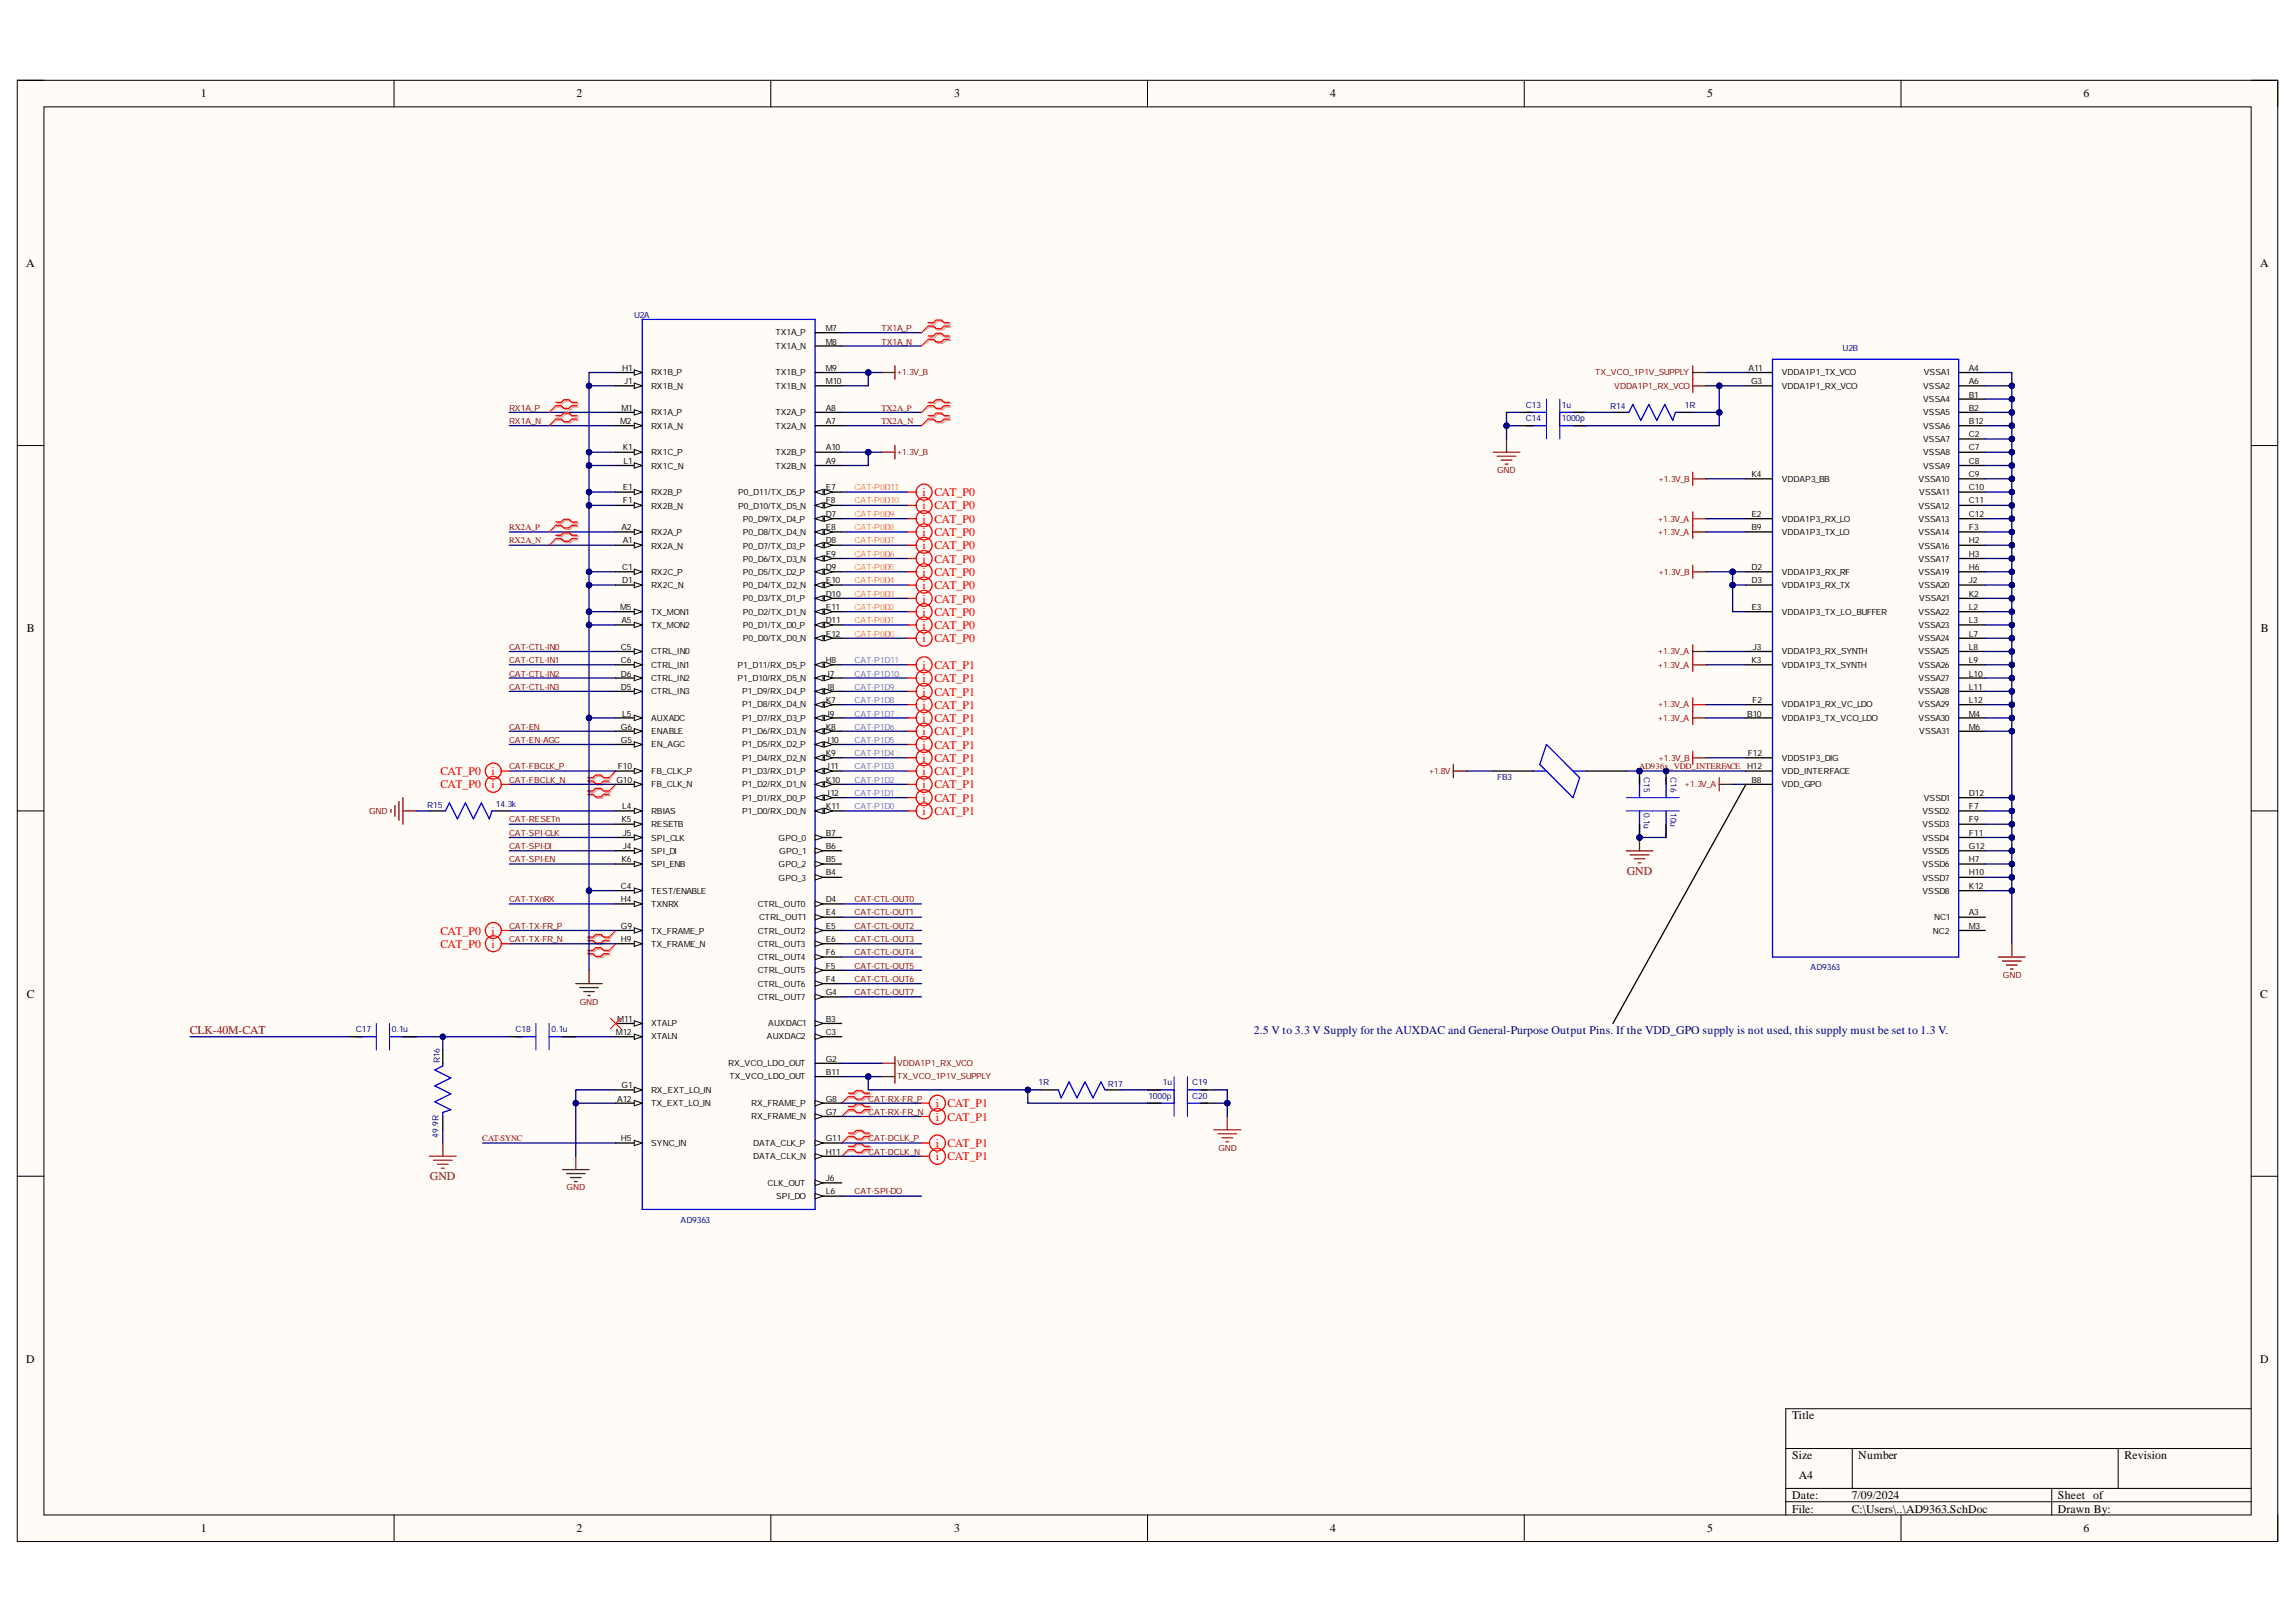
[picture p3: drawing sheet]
<svg xmlns="http://www.w3.org/2000/svg" width="297mm" height="210mm" viewBox="0 0 297 210" stroke-linecap="round" stroke-linejoin="round" font-family="sans-serif">
<defs><g id="words">
<g font-size="1.5">
<text x="26" y="12.6">1</text>
<text x="74.6" y="12.6">2</text>
<text x="123.4" y="12.6">3</text>
<text x="172.1" y="12.6">4</text>
<text x="220.9" y="12.6">5</text>
<text x="269.5" y="12.6">6</text>
<text x="3.4" y="34.5">A</text>
<text x="292.4" y="34.5">A</text>
<text x="3.5" y="81.8">B</text>
<text x="292.5" y="81.8">B</text>
<text x="3.5" y="129.1">C</text>
<text x="292.4" y="129.1">C</text>
<text x="3.4" y="176.4">D</text>
<text x="292.4" y="176.4">D</text>
<text x="231.9" y="183.7">Title</text>
<text x="231.9" y="188.8">Size</text>
<text x="232.7" y="191.5">A4</text>
<text x="240.4" y="188.8">Number</text>
<text x="274.9" y="188.8">Revision</text>
<text x="231.9" y="194">Date:</text>
<text x="231.9" y="195.8">File:</text>
<text x="239.6" y="194">7/09/2024</text>
<text x="239.6" y="195.8">C:\Users\..\AD9363.SchDoc</text>
<text x="266.2" y="194">Sheet of</text>
<text x="266.2" y="195.8">Drawn By:</text>
<text x="26" y="198.3">1</text>
<text x="74.6" y="198.3">2</text>
<text x="123.4" y="198.3">3</text>
<text x="172.1" y="198.3">4</text>
<text x="220.9" y="198.3">5</text>
<text x="269.5" y="198.3">6</text>
</g>
<g font-size="1.5" fill="#f00">
<text x="119.4" y="65.9">i</text>
<text x="119.4" y="64.2">i</text>
<text x="120.9" y="65.9">CAT_P0</text>
<text x="120.9" y="64.2">CAT_P0</text>
<text x="119.4" y="71.1">i</text>
<text x="119.4" y="69.4">i</text>
<text x="119.4" y="67.7">i</text>
<text x="120.9" y="71.1">CAT_P0</text>
<text x="120.9" y="69.4">CAT_P0</text>
<text x="120.9" y="67.7">CAT_P0</text>
<text x="119.4" y="76.2">i</text>
<text x="119.4" y="74.5">i</text>
<text x="119.4" y="72.8">i</text>
<text x="120.9" y="76.2">CAT_P0</text>
<text x="120.9" y="74.5">CAT_P0</text>
<text x="120.9" y="72.8">CAT_P0</text>
<text x="119.4" y="83.1">i</text>
<text x="119.4" y="81.4">i</text>
<text x="119.4" y="79.7">i</text>
<text x="119.4" y="78">i</text>
<text x="120.9" y="83.1">CAT_P0</text>
<text x="120.9" y="81.4">CAT_P0</text>
<text x="120.9" y="79.7">CAT_P0</text>
<text x="120.9" y="78">CAT_P0</text>
<text x="119.4" y="86.6">i</text>
<text x="119.4" y="88.2">i</text>
<text x="120.9" y="86.6">CAT_P1</text>
<text x="120.9" y="88.2">CAT_P1</text>
<text x="119.4" y="90">i</text>
<text x="119.4" y="91.7">i</text>
<text x="119.4" y="93.4">i</text>
<text x="119.4" y="95.2">i</text>
<text x="120.9" y="90">CAT_P1</text>
<text x="120.9" y="91.7">CAT_P1</text>
<text x="120.9" y="93.4">CAT_P1</text>
<text x="120.9" y="95.2">CAT_P1</text>
<text x="57" y="100.3">CAT_P0</text>
<text x="63.6" y="100.3">i</text>
<text x="119.4" y="96.9">i</text>
<text x="119.4" y="98.6">i</text>
<text x="119.4" y="100.3">i</text>
<text x="120.9" y="96.9">CAT_P1</text>
<text x="120.9" y="98.6">CAT_P1</text>
<text x="120.9" y="100.3">CAT_P1</text>
<text x="57" y="102">CAT_P0</text>
<text x="63.6" y="102">i</text>
<text x="119.4" y="102">i</text>
<text x="119.4" y="103.7">i</text>
<text x="119.4" y="105.5">i</text>
<text x="120.9" y="102">CAT_P1</text>
<text x="120.9" y="103.7">CAT_P1</text>
<text x="120.9" y="105.5">CAT_P1</text>
<text x="57" y="121">CAT_P0</text>
<text x="57" y="122.7">CAT_P0</text>
<text x="63.6" y="121">i</text>
<text x="63.6" y="122.7">i</text>
<text x="121.1" y="143.3">i</text>
<text x="122.6" y="143.3">CAT_P1</text>
<text x="121.1" y="148.5">i</text>
<text x="121.1" y="145">i</text>
<text x="122.6" y="148.5">CAT_P1</text>
<text x="122.6" y="145">CAT_P1</text>
<text x="121.1" y="150.2">i</text>
<text x="122.6" y="150.2">CAT_P1</text>
</g>
<g font-size="1.5" fill="#800000">
<text x="210.4" y="113.2">GND</text>
<text x="24.5" y="133.8">CLK-40M-CAT</text>
<text x="55.6" y="152.7">GND</text>
</g>
<text font-size="1.5" fill="#000080" x="162.2" y="133.8">2.5 V to 3.3 V Supply for the AUXDAC and General-Purpose Output Pins. If the VDD_GPO supply is not used, this supply must be set to 1.3 V.</text>
<g font-size="1.1" fill="#000080">
<text x="82" y="41.1">U2A</text>
<text x="238.4" y="45.4">U2B</text>
<text x="197.4" y="52.8">C13</text>
<text x="202.1" y="52.8">1u</text>
<text x="208.3" y="53">R14</text>
<text x="218" y="52.8">1R</text>
<text x="197.4" y="54.5">C14</text>
<text x="202.1" y="54.5">1000p</text>
<text x="193.7" y="100.9">FB3</text>
<text x="212.6" y="100.6" transform="rotate(90 212.6 100.6)">C15</text>
<text x="216.1" y="100.6" transform="rotate(90 216.1 100.6)">C16</text>
<text x="55.3" y="104.6">R15</text>
<text x="64.2" y="104.4">14.3k</text>
<text x="212.6" y="105.2" transform="rotate(90 212.6 105.2)">0.1u</text>
<text x="216.1" y="105.2" transform="rotate(90 216.1 105.2)">10u</text>
<text x="234.2" y="125.6">AD9363</text>
<text x="46.1" y="133.6">C17</text>
<text x="50.7" y="133.6">0.1u</text>
<text x="56.9" y="137.6" transform="rotate(-90 56.9 137.6)">R16</text>
<text x="66.7" y="133.6">C18</text>
<text x="71.4" y="133.6">0.1u</text>
<text x="134.3" y="140.4">1R</text>
<text x="143.3" y="140.7">R17</text>
<text x="148.6" y="142.2">1000p</text>
<text x="150.4" y="140.4">1u</text>
<text x="154.2" y="140.4">C19</text>
<text x="154.2" y="142.2">C20</text>
<text x="56.7" y="147.2" transform="rotate(-90 56.7 147.2)">49.9R</text>
<text x="88" y="158.2">AD9363</text>
</g>
<g font-size="1.1">
<text x="80.5" y="48">H1</text>
<text x="100.3" y="43.4">TX1A_P</text>
<text x="100.3" y="45.2">TX1A_N</text>
<text x="106.8" y="42.8">M7</text>
<text x="106.8" y="44.6">M8</text>
<text x="106.8" y="48">M9</text>
<text x="226.2" y="48">A11</text>
<text x="254.7" y="48">A4</text>
<text x="80.4" y="53.1">M1</text>
<text x="80.8" y="49.8">J1</text>
<text x="84.2" y="48.6">RX1B_P</text>
<text x="84.2" y="50.3">RX1B_N</text>
<text x="84.2" y="53.7">RX1A_P</text>
<text x="100.3" y="48.6">TX1B_P</text>
<text x="100.3" y="50.3">TX1B_N</text>
<text x="100.3" y="53.7">TX2A_P</text>
<text x="106.8" y="49.8">M10</text>
<text x="106.8" y="53.1">A8</text>
<text x="226.5" y="49.8">G3</text>
<text x="230.5" y="48.6">VDDA1P1_TX_VCO</text>
<text x="230.5" y="50.3">VDDA1P1_RX_VCO</text>
<text x="248.8" y="50.3">VSSA2</text>
<text x="248.8" y="52">VSSA4</text>
<text x="248.8" y="53.7">VSSA5</text>
<text x="248.9" y="48.6">VSSA1</text>
<text x="254.7" y="49.8">A6</text>
<text x="254.7" y="51.4">B1</text>
<text x="254.7" y="53.1">B2</text>
<text x="80.3" y="54.9">M2</text>
<text x="80.6" y="58.3">K1</text>
<text x="80.7" y="60">L1</text>
<text x="84.2" y="55.5">RX1A_N</text>
<text x="84.2" y="58.9">RX1C_P</text>
<text x="100.3" y="55.5">TX2A_N</text>
<text x="100.3" y="58.9">TX2B_P</text>
<text x="106.8" y="54.9">A7</text>
<text x="106.8" y="58.3">A10</text>
<text x="106.8" y="60">A9</text>
<text x="248.8" y="55.5">VSSA6</text>
<text x="248.8" y="58.9">VSSA8</text>
<text x="248.8" y="57.2">VSSA7</text>
<text x="254.7" y="54.9">B12</text>
<text x="254.7" y="58.3">C7</text>
<text x="254.7" y="56.6">C2</text>
<text x="254.7" y="60">C8</text>
<text x="80.6" y="63.5">E1</text>
<text x="80.6" y="65.1">F1</text>
<text x="84.2" y="60.7">RX1C_N</text>
<text x="84.2" y="64">RX2B_P</text>
<text x="84.2" y="65.8">RX2B_N</text>
<text x="95.5" y="64">P0_D11/TX_D5_P</text>
<text x="95.5" y="65.8">P0_D10/TX_D5_N</text>
<text x="100.3" y="60.7">TX2B_N</text>
<text x="106.8" y="63.5">E7</text>
<text x="106.8" y="65.1">F8</text>
<text x="226.6" y="61.8">K4</text>
<text x="230.5" y="62.4">VDDAP3_BB</text>
<text x="248.2" y="62.4">VSSA10</text>
<text x="248.2" y="65.8">VSSA12</text>
<text x="248.3" y="64">VSSA11</text>
<text x="248.8" y="60.7">VSSA9</text>
<text x="254.7" y="61.8">C9</text>
<text x="254.7" y="65.1">C11</text>
<text x="254.7" y="63.5">C10</text>
<text x="80.4" y="68.6">A2</text>
<text x="80.6" y="70.3">A1</text>
<text x="84.2" y="69.2">RX2A_P</text>
<text x="84.2" y="71">RX2A_N</text>
<text x="96.1" y="67.5">P0_D9/TX_D4_P</text>
<text x="96.1" y="71">P0_D7/TX_D3_P</text>
<text x="96.1" y="69.2">P0_D8/TX_D4_N</text>
<text x="106.8" y="66.9">D7</text>
<text x="106.8" y="70.3">D8</text>
<text x="106.8" y="68.6">E8</text>
<text x="226.6" y="66.9">E2</text>
<text x="226.6" y="68.6">B9</text>
<text x="230.5" y="67.5">VDDA1P3_RX_LO</text>
<text x="230.5" y="69.2">VDDA1P3_TX_LO</text>
<text x="248.2" y="69.2">VSSA14</text>
<text x="248.2" y="71">VSSA16</text>
<text x="248.2" y="67.5">VSSA13</text>
<text x="254.7" y="68.6">F3</text>
<text x="254.7" y="70.3">H2</text>
<text x="254.7" y="66.9">C12</text>
<text x="80.5" y="73.8">C1</text>
<text x="80.5" y="75.5">D1</text>
<text x="84.2" y="74.4">RX2C_P</text>
<text x="84.2" y="76.1">RX2C_N</text>
<text x="96.1" y="74.4">P0_D5/TX_D2_P</text>
<text x="96.1" y="77.8">P0_D3/TX_D1_P</text>
<text x="96.1" y="72.7">P0_D6/TX_D3_N</text>
<text x="96.1" y="76.1">P0_D4/TX_D2_N</text>
<text x="106.8" y="73.8">D9</text>
<text x="106.8" y="77.2">D10</text>
<text x="106.8" y="72.1">E9</text>
<text x="106.8" y="75.5">E10</text>
<text x="226.6" y="73.8">D2</text>
<text x="226.6" y="75.5">D3</text>
<text x="230.5" y="74.4">VDDA1P3_RX_RF</text>
<text x="230.5" y="76.1">VDDA1P3_RX_TX</text>
<text x="248.2" y="76.1">VSSA20</text>
<text x="248.2" y="72.7">VSSA17</text>
<text x="248.2" y="74.4">VSSA19</text>
<text x="248.3" y="77.8">VSSA21</text>
<text x="254.7" y="75.5">J2</text>
<text x="254.7" y="72.1">H3</text>
<text x="254.7" y="73.8">H6</text>
<text x="254.7" y="77.2">K2</text>
<text x="80.3" y="78.9">M5</text>
<text x="80.4" y="80.6">A5</text>
<text x="84.2" y="79.5">TX_MON1</text>
<text x="84.2" y="81.2">TX_MON2</text>
<text x="96.1" y="81.2">P0_D1/TX_D0_P</text>
<text x="96.1" y="79.5">P0_D2/TX_D1_N</text>
<text x="96.1" y="83">P0_D0/TX_D0_N</text>
<text x="106.8" y="80.6">D11</text>
<text x="106.8" y="78.9">E11</text>
<text x="106.8" y="82.4">E12</text>
<text x="226.6" y="78.9">E3</text>
<text x="230.5" y="79.5">VDDA1P3_TX_LO_BUFFER</text>
<text x="248.2" y="79.5">VSSA22</text>
<text x="248.2" y="83">VSSA24</text>
<text x="248.2" y="81.2">VSSA23</text>
<text x="254.7" y="78.9">L2</text>
<text x="254.7" y="82.4">L7</text>
<text x="254.7" y="80.6">L3</text>
<text x="80.3" y="84.1">C5</text>
<text x="80.3" y="85.8">C6</text>
<text x="80.3" y="87.6">D6</text>
<text x="80.3" y="89.3">D5</text>
<text x="84.2" y="84.7">CTRL_IN0</text>
<text x="84.2" y="86.4">CTRL_IN1</text>
<text x="84.2" y="88.2">CTRL_IN2</text>
<text x="84.2" y="89.9">CTRL_IN3</text>
<text x="95.4" y="88.2">P1_D10/RX_D5_N</text>
<text x="95.4" y="86.4">P1_D11/RX_D5_P</text>
<text x="96" y="89.9">P1_D9/RX_D4_P</text>
<text x="106.8" y="87.6">J7</text>
<text x="106.8" y="85.8">H8</text>
<text x="106.8" y="89.3">J8</text>
<text x="226.6" y="85.8">K3</text>
<text x="226.8" y="84.1">J3</text>
<text x="230.5" y="84.7">VDDA1P3_RX_SYNTH</text>
<text x="230.5" y="86.4">VDDA1P3_TX_SYNTH</text>
<text x="248.2" y="86.4">VSSA26</text>
<text x="248.2" y="89.9">VSSA28</text>
<text x="248.2" y="84.7">VSSA25</text>
<text x="248.2" y="88.2">VSSA27</text>
<text x="254.7" y="85.8">L9</text>
<text x="254.7" y="89.3">L11</text>
<text x="254.7" y="84.1">L8</text>
<text x="254.7" y="87.6">L10</text>
<text x="80.3" y="94.4">G6</text>
<text x="80.5" y="92.7">L5</text>
<text x="84.2" y="93.3">AUXADC</text>
<text x="84.2" y="95">ENABLE</text>
<text x="96" y="91.5">P1_D8/RX_D4_N</text>
<text x="96" y="95">P1_D6/RX_D3_N</text>
<text x="96" y="93.3">P1_D7/RX_D3_P</text>
<text x="106.8" y="91">K7</text>
<text x="106.8" y="94.4">K8</text>
<text x="106.8" y="92.7">J9</text>
<text x="226" y="92.7">B10</text>
<text x="226.7" y="91">F2</text>
<text x="230.5" y="91.5">VDDA1P3_RX_VC_LDO</text>
<text x="230.5" y="93.3">VDDA1P3_TX_VCO_LDO</text>
<text x="248.2" y="93.3">VSSA30</text>
<text x="248.2" y="91.5">VSSA29</text>
<text x="248.3" y="95">VSSA31</text>
<text x="254.7" y="92.7">M4</text>
<text x="254.7" y="91">L12</text>
<text x="254.7" y="94.4">M6</text>
<text x="79.7" y="101.3">G10</text>
<text x="79.9" y="99.6">F10</text>
<text x="80.3" y="96.1">G5</text>
<text x="84.2" y="96.7">EN_AGC</text>
<text x="84.2" y="100.2">FB_CLK_P</text>
<text x="84.2" y="101.9">FB_CLK_N</text>
<text x="96" y="98.5">P1_D4/RX_D2_N</text>
<text x="96" y="101.9">P1_D2/RX_D1_N</text>
<text x="96" y="96.7">P1_D5/RX_D2_P</text>
<text x="96" y="100.2">P1_D3/RX_D1_P</text>
<text x="106.8" y="97.9">K9</text>
<text x="106.8" y="101.3">K10</text>
<text x="106.8" y="96.1">J10</text>
<text x="106.8" y="99.6">J11</text>
<text x="226" y="99.6">H12</text>
<text x="226.1" y="97.9">F12</text>
<text x="226.6" y="101.3">B8</text>
<text x="230.5" y="98.5">VDDS1P3_DIG</text>
<text x="230.5" y="100.2">VDD_INTERFACE</text>
<text x="230.5" y="101.9">VDD_GPO</text>
<text x="80.4" y="106.4">K5</text>
<text x="80.5" y="104.7">L4</text>
<text x="84.2" y="105.3">RBIAS</text>
<text x="84.2" y="107">RESETB</text>
<text x="96" y="105.3">P1_D0/RX_D0_N</text>
<text x="96" y="103.6">P1_D1/RX_D0_P</text>
<text x="106.8" y="104.7">K11</text>
<text x="106.8" y="103">J12</text>
<text x="248.7" y="105.3">VSSD2</text>
<text x="248.7" y="107">VSSD3</text>
<text x="248.9" y="103.6">VSSD1</text>
<text x="254.7" y="104.7">F7</text>
<text x="254.7" y="103">D12</text>
<text x="254.7" y="106.4">F9</text>
<text x="80.4" y="111.6">K6</text>
<text x="80.6" y="108.1">J5</text>
<text x="80.6" y="109.9">J4</text>
<text x="84.2" y="108.8">SPI_CLK</text>
<text x="84.2" y="110.5">SPI_DI</text>
<text x="84.2" y="112.2">SPI_ENB</text>
<text x="100.7" y="108.8">GPO_0</text>
<text x="100.7" y="112.2">GPO_2</text>
<text x="100.7" y="114">GPO_3</text>
<text x="100.8" y="110.5">GPO_1</text>
<text x="106.8" y="108.1">B7</text>
<text x="106.8" y="111.6">B5</text>
<text x="106.8" y="109.9">B6</text>
<text x="106.8" y="113.3">B4</text>
<text x="248.7" y="108.8">VSSD4</text>
<text x="248.7" y="112.2">VSSD6</text>
<text x="248.7" y="110.5">VSSD5</text>
<text x="248.7" y="114">VSSD7</text>
<text x="254.7" y="108.1">F11</text>
<text x="254.7" y="111.6">H7</text>
<text x="254.7" y="109.9">G12</text>
<text x="254.7" y="113.3">H10</text>
<text x="80.3" y="115.1">C4</text>
<text x="80.3" y="116.8">H4</text>
<text x="84.2" y="115.7">TEST/ENABLE</text>
<text x="84.2" y="117.3">TXNRX</text>
<text x="98" y="117.3">CTRL_OUT0</text>
<text x="98.2" y="119">CTRL_OUT1</text>
<text x="106.8" y="118.4">E4</text>
<text x="106.8" y="116.8">D4</text>
<text x="248.7" y="115.7">VSSD8</text>
<text x="250.2" y="119">NC1</text>
<text x="254.7" y="115.1">K12</text>
<text x="254.7" y="118.4">A3</text>
<text x="80.3" y="120.2">G9</text>
<text x="80.3" y="121.9">H9</text>
<text x="84.2" y="120.8">TX_FRAME_P</text>
<text x="84.2" y="122.5">TX_FRAME_N</text>
<text x="98" y="122.5">CTRL_OUT3</text>
<text x="98" y="126">CTRL_OUT5</text>
<text x="98" y="120.8">CTRL_OUT2</text>
<text x="98" y="124.2">CTRL_OUT4</text>
<text x="106.8" y="121.9">E6</text>
<text x="106.8" y="125.4">F5</text>
<text x="106.8" y="120.2">E5</text>
<text x="106.8" y="123.6">F6</text>
<text x="250.1" y="120.8">NC2</text>
<text x="254.7" y="120.2">M3</text>
<text x="98" y="129.4">CTRL_OUT7</text>
<text x="98" y="127.7">CTRL_OUT6</text>
<text x="106.8" y="128.8">G4</text>
<text x="106.8" y="127.1">F4</text>
<text x="79.7" y="133.9">M12</text>
<text x="79.8" y="132.2">M11</text>
<text x="84.2" y="134.5">XTALN</text>
<text x="84.2" y="132.8">XTALP</text>
<text x="94.2" y="138">RX_VCO_LDO_OUT</text>
<text x="99.2" y="134.5">AUXDAC2</text>
<text x="99.4" y="132.8">AUXDAC1</text>
<text x="106.8" y="132.2">B3</text>
<text x="106.8" y="133.9">C3</text>
<text x="106.8" y="137.4">G2</text>
<text x="79.8" y="142.6">A12</text>
<text x="80.4" y="140.9">G1</text>
<text x="84.2" y="143.1">TX_EXT_LO_IN</text>
<text x="84.2" y="141.5">RX_EXT_LO_IN</text>
<text x="94.4" y="139.7">TX_VCO_LDO_OUT</text>
<text x="97.2" y="143.1">RX_FRAME_P</text>
<text x="106.8" y="139.1">B11</text>
<text x="106.8" y="142.6">G8</text>
<text x="80.3" y="147.7">H5</text>
<text x="84.2" y="148.3">SYNC_IN</text>
<text x="97.2" y="144.8">RX_FRAME_N</text>
<text x="97.4" y="148.3">DATA_CLK_P</text>
<text x="97.4" y="150">DATA_CLK_N</text>
<text x="106.8" y="144.2">G7</text>
<text x="106.8" y="147.7">G11</text>
<text x="106.8" y="149.4">H11</text>
<text x="99.3" y="153.5">CLK_OUT</text>
<text x="100.4" y="155.2">SPI_DO</text>
<text x="106.8" y="152.9">J6</text>
<text x="106.8" y="154.6">L6</text>
</g>
<g font-size="1.1" fill="#800000">
<text x="114" y="42.8">TX1A_P</text>
<text x="114" y="44.6">TX1A_N</text>
<text x="65.9" y="53.1">RX1A_P</text>
<text x="116.1" y="48.6">+1.3V_B</text>
<text x="206.4" y="48.6">TX_VCO_1P1V_SUPPLY</text>
<text x="208.8" y="50.3">VDDA1P1_RX_VCO</text>
<text x="65.9" y="54.9">RX1A_N</text>
<text x="116.1" y="58.9">+1.3V_B</text>
<text x="193.7" y="61.3">GND</text>
<text x="214.6" y="62.4">+1.3V_B</text>
<text x="214.5" y="67.5">+1.3V_A</text>
<text x="214.5" y="69.2">+1.3V_A</text>
<text x="214.6" y="74.4">+1.3V_B</text>
<text x="65.9" y="84.1">CAT-CTL-IN0</text>
<text x="65.9" y="85.8">CAT-CTL-IN1</text>
<text x="65.9" y="87.6">CAT-CTL-IN2</text>
<text x="65.9" y="89.3">CAT-CTL-IN3</text>
<text x="214.5" y="84.7">+1.3V_A</text>
<text x="214.5" y="86.4">+1.3V_A</text>
<text x="65.9" y="94.4">CAT-EN</text>
<text x="214.5" y="91.5">+1.3V_A</text>
<text x="214.5" y="93.3">+1.3V_A</text>
<text x="65.9" y="101.3">CAT-FBCLK_N</text>
<text x="65.9" y="99.6">CAT-FBCLK_P</text>
<text x="65.9" y="96.1">CAT-EN-AGC</text>
<text x="184.9" y="100.2">+1.8V</text>
<text x="214.6" y="98.5">+1.3V_B</text>
<text x="218" y="101.9">+1.3V_A</text>
<text x="47.7" y="105.3">GND</text>
<text x="65.9" y="106.4">CAT-RESETn</text>
<text x="65.9" y="108.1">CAT-SPI-CLK</text>
<text x="65.9" y="109.9">CAT-SPI-DI</text>
<text x="65.9" y="111.6">CAT-SPI-EN</text>
<text x="65.9" y="116.8">CAT-TXnRX</text>
<text x="110.6" y="116.8">CAT-CTL-OUT0</text>
<text x="110.6" y="118.4">CAT-CTL-OUT1</text>
<text x="65.9" y="121.9">CAT-TX-FR_N</text>
<text x="65.9" y="120.2">CAT-TX-FR_P</text>
<text x="110.6" y="120.2">CAT-CTL-OUT2</text>
<text x="110.6" y="121.9">CAT-CTL-OUT3</text>
<text x="110.6" y="123.6">CAT-CTL-OUT4</text>
<text x="110.6" y="125.4">CAT-CTL-OUT5</text>
<text x="75" y="130">GND</text>
<text x="110.6" y="127.1">CAT-CTL-OUT6</text>
<text x="110.6" y="128.8">CAT-CTL-OUT7</text>
<text x="259.1" y="126.6">GND</text>
<text x="116.1" y="138">VDDA1P1_RX_VCO</text>
<text x="112.3" y="142.6">CAT-RX-FR_P</text>
<text x="116.1" y="139.7">TX_VCO_1P1V_SUPPLY</text>
<text x="112.3" y="149.4">CAT-DCLK_N</text>
<text x="112.3" y="144.2">CAT-RX-FR_N</text>
<text x="112.3" y="147.7">CAT-DCLK_P</text>
<text x="157.6" y="148.9">GND</text>
<text x="73.3" y="154.1">GND</text>
<text x="110.6" y="154.6">CAT-SPI-DO</text>
</g>
<g font-size="1.1" fill="#980000">
<text x="114" y="53.1">TX2A_P</text>
<text x="114" y="54.8">TX2A_N</text>
<text x="65.9" y="68.6">RX2A_P</text>
<text x="65.9" y="70.3">RX2A_N</text>
<text x="212.1" y="99.6">AD936x_VDD_INTERFACE</text>
<text x="62.4" y="147.7">CAT-SYNC</text>
</g>
<g font-size="1.1" fill="#f90">
<text x="110.6" y="63.5">CAT-P0D11</text>
<text x="110.6" y="65.1">CAT-P0D10</text>
<text x="110.6" y="66.9">CAT-P0D9</text>
<text x="110.6" y="68.6">CAT-P0D8</text>
<text x="110.6" y="70.3">CAT-P0D7</text>
<text x="110.6" y="72.1">CAT-P0D6</text>
<text x="110.6" y="73.8">CAT-P0D5</text>
<text x="110.6" y="75.5">CAT-P0D4</text>
<text x="110.6" y="77.2">CAT-P0D3</text>
<text x="110.6" y="78.9">CAT-P0D2</text>
<text x="110.6" y="80.6">CAT-P0D1</text>
<text x="110.6" y="82.4">CAT-P0D0</text>
</g>
<g font-size="1.1" fill="#4a86e8">
<text x="110.6" y="87.6">CAT-P1D10</text>
<text x="110.6" y="85.8">CAT-P1D11</text>
<text x="110.6" y="89.3">CAT-P1D9</text>
<text x="110.6" y="91">CAT-P1D8</text>
<text x="110.6" y="92.7">CAT-P1D7</text>
<text x="110.6" y="94.4">CAT-P1D6</text>
<text x="110.6" y="96.1">CAT-P1D5</text>
<text x="110.6" y="97.9">CAT-P1D4</text>
<text x="110.6" y="99.6">CAT-P1D3</text>
<text x="110.6" y="101.3">CAT-P1D2</text>
<text x="110.6" y="103">CAT-P1D1</text>
<text x="110.6" y="104.7">CAT-P1D0</text>
</g>
</g></defs>
<path d="M2.2 10.4h292.5v189.1h-292.5z" fill-rule="evenodd" fill="#fffcf8"/>
<path d="M2.2 10.4h292.5v189.1h-292.5z" fill="none" stroke="#000" stroke-width=".13"/>
<path d="M5.7 13.8h285.5v182.3h-285.5z" fill-rule="evenodd" fill="#fffcf8"/>
<g fill="none" stroke="#000" stroke-width=".13">
<path d="M2.2 10.4h3.5M5.7 13.8h285.5v182.3h-285.5zM51 10.4v3.4M99.7 10.4v3.4M148.5 10.4v3.4M197.2 10.4v3.4M245.9 10.4v3.4M291.2 10.4h3.5v3.4M2.2 57.7h3.5M291.2 57.7h3.5M2.2 104.9h3.5M291.2 104.9h3.5"/>
<path d="M2.2 152.2h3.5M291.2 152.2h3.5M51 196.1v3.4M99.7 196.1v3.4M148.5 196.1v3.4M197.2 196.1v3.4M231 187.5h60.2M231 192.6h60.2M231 194.3h60.2M239.6 187.5v5.1M245.9 196.1v3.4M265.4 192.6v3.5"/>
<path d="M274 187.5v5.1M291.2 182.3h-60.2v13.8M294.7 196.1v3.4"/>
</g>
<path d="M83.1 41.3h22.4v115.2h-22.4z" fill="none" stroke="#00f" stroke-width=".17"/>
<path d="M79.6 48.2h3.5" fill="none" stroke="#000" stroke-width=".17"/>
<path d="M82.1 47.9l1 .3-1 .4z" fill="#f8fcff"/>
<path d="M82.1 47.9l1 .3-1 .4z" fill="none" stroke="#000" stroke-width=".13"/>
<path d="M79.6 49.9h3.5" fill="none" stroke="#000" stroke-width=".17"/>
<path d="M82.1 49.6l1 .3-1 .4z" fill="#f8fcff"/>
<path d="M82.1 49.6l1 .3-1 .4z" fill="none" stroke="#000" stroke-width=".13"/>
<path d="M79.6 53.4h3.5" fill="none" stroke="#000" stroke-width=".17"/>
<path d="M82.1 53l1 .4-1 .3z" fill="#f8fcff"/>
<path d="M82.1 53l1 .4-1 .3z" fill="none" stroke="#000" stroke-width=".13"/>
<path d="M79.6 55.1h3.5" fill="none" stroke="#000" stroke-width=".17"/>
<path d="M82.1 54.7l1 .4-1 .3z" fill="#f8fcff"/>
<path d="M82.1 54.7l1 .4-1 .3z" fill="none" stroke="#000" stroke-width=".13"/>
<path d="M79.6 58.5h3.5" fill="none" stroke="#000" stroke-width=".17"/>
<path d="M82.1 58.2l1 .3-1 .4z" fill="#f8fcff"/>
<path d="M82.1 58.2l1 .3-1 .4z" fill="none" stroke="#000" stroke-width=".13"/>
<path d="M79.6 60.2h3.5" fill="none" stroke="#000" stroke-width=".17"/>
<path d="M82.1 59.9l1 .3-1 .4z" fill="#f8fcff"/>
<path d="M82.1 59.9l1 .3-1 .4z" fill="none" stroke="#000" stroke-width=".13"/>
<path d="M79.6 63.7h3.5" fill="none" stroke="#000" stroke-width=".17"/>
<path d="M82.1 63.3l1 .4-1 .3z" fill="#f8fcff"/>
<path d="M82.1 63.3l1 .4-1 .3z" fill="none" stroke="#000" stroke-width=".13"/>
<path d="M79.6 65.4h3.5" fill="none" stroke="#000" stroke-width=".17"/>
<path d="M82.1 65.1l1 .3-1 .3z" fill="#f8fcff"/>
<path d="M82.1 65.1l1 .3-1 .3z" fill="none" stroke="#000" stroke-width=".13"/>
<path d="M79.6 68.8h3.5" fill="none" stroke="#000" stroke-width=".17"/>
<path d="M82.1 68.5l1 .3-1 .4z" fill="#f8fcff"/>
<path d="M82.1 68.5l1 .3-1 .4z" fill="none" stroke="#000" stroke-width=".13"/>
<path d="M79.6 70.6h3.5" fill="none" stroke="#000" stroke-width=".17"/>
<path d="M82.1 70.2l1 .4-1 .3z" fill="#f8fcff"/>
<path d="M82.1 70.2l1 .4-1 .3z" fill="none" stroke="#000" stroke-width=".13"/>
<path d="M79.6 74h3.5" fill="none" stroke="#000" stroke-width=".17"/>
<path d="M82.1 73.6l1 .4-1 .3z" fill="#f8fcff"/>
<path d="M82.1 73.6l1 .4-1 .3z" fill="none" stroke="#000" stroke-width=".13"/>
<path d="M79.6 75.7h3.5" fill="none" stroke="#000" stroke-width=".17"/>
<path d="M82.1 75.4l1 .3-1 .4z" fill="#f8fcff"/>
<path d="M82.1 75.4l1 .3-1 .4z" fill="none" stroke="#000" stroke-width=".13"/>
<path d="M79.6 79.2h3.5" fill="none" stroke="#000" stroke-width=".17"/>
<path d="M82.1 78.8l1 .4-1 .3z" fill="#f8fcff"/>
<path d="M82.1 78.8l1 .4-1 .3z" fill="none" stroke="#000" stroke-width=".13"/>
<path d="M79.6 80.9h3.5" fill="none" stroke="#000" stroke-width=".17"/>
<path d="M82.1 80.5l1 .4-1 .3z" fill="#f8fcff"/>
<path d="M82.1 80.5l1 .4-1 .3z" fill="none" stroke="#000" stroke-width=".13"/>
<path d="M79.6 84.3h3.5" fill="none" stroke="#000" stroke-width=".17"/>
<path d="M82.1 84l1 .3-1 .4z" fill="#f8fcff"/>
<path d="M82.1 84l1 .3-1 .4z" fill="none" stroke="#000" stroke-width=".13"/>
<path d="M79.6 86h3.5" fill="none" stroke="#000" stroke-width=".17"/>
<path d="M82.1 85.7l1 .3-1 .4z" fill="#f8fcff"/>
<path d="M82.1 85.7l1 .3-1 .4z" fill="none" stroke="#000" stroke-width=".13"/>
<path d="M79.6 87.7h3.5" fill="none" stroke="#000" stroke-width=".17"/>
<path d="M82.1 87.4l1 .3-1 .4z" fill="#f8fcff"/>
<path d="M82.1 87.4l1 .3-1 .4z" fill="none" stroke="#000" stroke-width=".13"/>
<path d="M79.6 89.5h3.5" fill="none" stroke="#000" stroke-width=".17"/>
<path d="M82.1 89.1l1 .4-1 .3z" fill="#f8fcff"/>
<path d="M82.1 89.1l1 .4-1 .3z" fill="none" stroke="#000" stroke-width=".13"/>
<path d="M79.6 92.9h3.5" fill="none" stroke="#000" stroke-width=".17"/>
<path d="M82.1 92.6l1 .3-1 .3z" fill="#f8fcff"/>
<path d="M82.1 92.6l1 .3-1 .3z" fill="none" stroke="#000" stroke-width=".13"/>
<path d="M79.6 94.6h3.5" fill="none" stroke="#000" stroke-width=".17"/>
<path d="M82.1 94.3l1 .3-1 .4z" fill="#f8fcff"/>
<path d="M82.1 94.3l1 .3-1 .4z" fill="none" stroke="#000" stroke-width=".13"/>
<path d="M105.5 63.7h3.4" fill="none" stroke="#000" stroke-width=".17"/>
<path d="M105.5 63.7l1-.4v.7z" fill="#f8fcff"/>
<path d="M105.5 63.7l1-.4v.7z" fill="none" stroke="#000" stroke-width=".13"/>
<path d="M106.7 63.3l1 .4-1 .3z" fill="#f8fcff"/>
<path d="M106.7 63.3l1 .4-1 .3z" fill="none" stroke="#000" stroke-width=".13"/>
<path d="M105.5 67.1h3.4" fill="none" stroke="#000" stroke-width=".17"/>
<path d="M105.5 67.1l1-.3v.7z" fill="#f8fcff"/>
<path d="M105.5 67.1l1-.3v.7z" fill="none" stroke="#000" stroke-width=".13"/>
<path d="M106.7 66.8l1 .3-1 .4z" fill="#f8fcff"/>
<path d="M106.7 66.8l1 .3-1 .4z" fill="none" stroke="#000" stroke-width=".13"/>
<path d="M105.5 70.6h3.4" fill="none" stroke="#000" stroke-width=".17"/>
<path d="M105.5 70.6l1-.4v.7z" fill="#f8fcff"/>
<path d="M105.5 70.6l1-.4v.7z" fill="none" stroke="#000" stroke-width=".13"/>
<path d="M106.7 70.2l1 .4-1 .3z" fill="#f8fcff"/>
<path d="M106.7 70.2l1 .4-1 .3z" fill="none" stroke="#000" stroke-width=".13"/>
<path d="M105.5 74h3.4" fill="none" stroke="#000" stroke-width=".17"/>
<path d="M105.5 74l1-.4v.7z" fill="#f8fcff"/>
<path d="M105.5 74l1-.4v.7z" fill="none" stroke="#000" stroke-width=".13"/>
<path d="M106.7 73.6l1 .4-1 .3z" fill="#f8fcff"/>
<path d="M106.7 73.6l1 .4-1 .3z" fill="none" stroke="#000" stroke-width=".13"/>
<path d="M105.5 77.4h3.4" fill="none" stroke="#000" stroke-width=".17"/>
<path d="M105.5 77.4l1-.3v.7z" fill="#f8fcff"/>
<path d="M105.5 77.4l1-.3v.7z" fill="none" stroke="#000" stroke-width=".13"/>
<path d="M106.7 77.1l1 .3-1 .4z" fill="#f8fcff"/>
<path d="M106.7 77.1l1 .3-1 .4z" fill="none" stroke="#000" stroke-width=".13"/>
<path d="M105.5 80.9h3.4" fill="none" stroke="#000" stroke-width=".17"/>
<path d="M105.5 80.9l1-.4v.7z" fill="#f8fcff"/>
<path d="M105.5 80.9l1-.4v.7z" fill="none" stroke="#000" stroke-width=".13"/>
<path d="M106.7 80.5l1 .4-1 .3z" fill="#f8fcff"/>
<path d="M106.7 80.5l1 .4-1 .3z" fill="none" stroke="#000" stroke-width=".13"/>
<path d="M105.5 87.7h3.4" fill="none" stroke="#000" stroke-width=".17"/>
<path d="M105.5 87.7l1-.3v.7z" fill="#f8fcff"/>
<path d="M105.5 87.7l1-.3v.7z" fill="none" stroke="#000" stroke-width=".13"/>
<path d="M106.7 87.4l1 .3-1 .4z" fill="#f8fcff"/>
<path d="M106.7 87.4l1 .3-1 .4z" fill="none" stroke="#000" stroke-width=".13"/>
<path d="M105.5 91.2h3.4" fill="none" stroke="#000" stroke-width=".17"/>
<path d="M105.5 91.2l1-.4v.7z" fill="#f8fcff"/>
<path d="M105.5 91.2l1-.4v.7z" fill="none" stroke="#000" stroke-width=".13"/>
<path d="M106.7 90.8l1 .4-1 .3z" fill="#f8fcff"/>
<path d="M106.7 90.8l1 .4-1 .3z" fill="none" stroke="#000" stroke-width=".13"/>
<path d="M105.5 94.6h3.4" fill="none" stroke="#000" stroke-width=".17"/>
<path d="M105.5 94.6l1-.3v.7z" fill="#f8fcff"/>
<path d="M105.5 94.6l1-.3v.7z" fill="none" stroke="#000" stroke-width=".13"/>
<path d="M106.7 94.3l1 .3-1 .4z" fill="#f8fcff"/>
<path d="M106.7 94.3l1 .3-1 .4z" fill="none" stroke="#000" stroke-width=".13"/>
<path d="M105.5 98.1h3.4" fill="none" stroke="#000" stroke-width=".17"/>
<path d="M105.5 98.1l1-.4v.7z" fill="#f8fcff"/>
<path d="M105.5 98.1l1-.4v.7z" fill="none" stroke="#000" stroke-width=".13"/>
<path d="M106.7 97.7l1 .4-1 .3z" fill="#f8fcff"/>
<path d="M106.7 97.7l1 .4-1 .3z" fill="none" stroke="#000" stroke-width=".13"/>
<path d="M105.5 101.5h3.4" fill="none" stroke="#000" stroke-width=".17"/>
<path d="M105.5 101.5l1-.3v.6z" fill="#f8fcff"/>
<path d="M105.5 101.5l1-.3v.6z" fill="none" stroke="#000" stroke-width=".13"/>
<path d="M106.7 101.2l1 .3-1 .3z" fill="#f8fcff"/>
<path d="M106.7 101.2l1 .3-1 .3z" fill="none" stroke="#000" stroke-width=".13"/>
<path d="M105.5 104.9h3.4" fill="none" stroke="#000" stroke-width=".17"/>
<path d="M105.5 104.9l1-.3v.7z" fill="#f8fcff"/>
<path d="M105.5 104.9l1-.3v.7z" fill="none" stroke="#000" stroke-width=".13"/>
<path d="M106.7 104.6l1 .3-1 .4z" fill="#f8fcff"/>
<path d="M106.7 104.6l1 .3-1 .4z" fill="none" stroke="#000" stroke-width=".13"/>
<path d="M105.5 108.4h3.4" fill="none" stroke="#000" stroke-width=".17"/>
<path d="M105.5 108l1 .4-1 .3z" fill="#f8fcff"/>
<path d="M105.5 108l1 .4-1 .3z" fill="none" stroke="#000" stroke-width=".13"/>
<path d="M105.5 111.8h3.4" fill="none" stroke="#000" stroke-width=".17"/>
<path d="M105.5 111.5l1 .3-1 .4z" fill="#f8fcff"/>
<path d="M105.5 111.5l1 .3-1 .4z" fill="none" stroke="#000" stroke-width=".13"/>
<path d="M105.5 118.7h3.4" fill="none" stroke="#000" stroke-width=".17"/>
<path d="M105.5 118.3l1 .4-1 .3z" fill="#f8fcff"/>
<path d="M105.5 118.3l1 .4-1 .3z" fill="none" stroke="#000" stroke-width=".13"/>
<path d="M105.5 122.1h3.4" fill="none" stroke="#000" stroke-width=".17"/>
<path d="M105.5 121.8l1 .3-1 .4z" fill="#f8fcff"/>
<path d="M105.5 121.8l1 .3-1 .4z" fill="none" stroke="#000" stroke-width=".13"/>
<path d="M105.5 125.6h3.4" fill="none" stroke="#000" stroke-width=".17"/>
<path d="M105.5 125.2l1 .4-1 .3z" fill="#f8fcff"/>
<path d="M105.5 125.2l1 .4-1 .3z" fill="none" stroke="#000" stroke-width=".13"/>
<path d="M105.5 129h3.4" fill="none" stroke="#000" stroke-width=".17"/>
<path d="M105.5 128.7l1 .3-1 .4z" fill="#f8fcff"/>
<path d="M105.5 128.7l1 .3-1 .4z" fill="none" stroke="#000" stroke-width=".13"/>
<path d="M79.6 96.3h3.5" fill="none" stroke="#000" stroke-width=".17"/>
<path d="M82.1 96l1 .3-1 .4z" fill="#f8fcff"/>
<path d="M82.1 96l1 .3-1 .4z" fill="none" stroke="#000" stroke-width=".13"/>
<path d="M79.6 99.8h3.5" fill="none" stroke="#000" stroke-width=".17"/>
<path d="M82.1 99.4l1 .4-1 .3z" fill="#f8fcff"/>
<path d="M82.1 99.4l1 .4-1 .3z" fill="none" stroke="#000" stroke-width=".13"/>
<path d="M79.6 101.5h3.5" fill="none" stroke="#000" stroke-width=".17"/>
<path d="M82.1 101.2l1 .3-1 .3z" fill="#f8fcff"/>
<path d="M82.1 101.2l1 .3-1 .3z" fill="none" stroke="#000" stroke-width=".13"/>
<path d="M79.6 104.9h3.5" fill="none" stroke="#000" stroke-width=".17"/>
<path d="M82.1 104.6l1 .3-1 .4z" fill="#f8fcff"/>
<path d="M82.1 104.6l1 .3-1 .4z" fill="none" stroke="#000" stroke-width=".13"/>
<path d="M79.6 106.7h3.5" fill="none" stroke="#000" stroke-width=".17"/>
<path d="M82.1 106.3l1 .4-1 .3z" fill="#f8fcff"/>
<path d="M82.1 106.3l1 .4-1 .3z" fill="none" stroke="#000" stroke-width=".13"/>
<path d="M79.6 108.4h3.5" fill="none" stroke="#000" stroke-width=".17"/>
<path d="M82.1 108l1 .4-1 .3z" fill="#f8fcff"/>
<path d="M82.1 108l1 .4-1 .3z" fill="none" stroke="#000" stroke-width=".13"/>
<path d="M79.6 110.1h3.5" fill="none" stroke="#000" stroke-width=".17"/>
<path d="M82.1 109.8l1 .3-1 .3z" fill="#f8fcff"/>
<path d="M82.1 109.8l1 .3-1 .3z" fill="none" stroke="#000" stroke-width=".13"/>
<path d="M79.6 111.8h3.5" fill="none" stroke="#000" stroke-width=".17"/>
<path d="M82.1 111.5l1 .3-1 .4z" fill="#f8fcff"/>
<path d="M82.1 111.5l1 .3-1 .4z" fill="none" stroke="#000" stroke-width=".13"/>
<path d="M79.6 115.3h3.5" fill="none" stroke="#000" stroke-width=".17"/>
<path d="M82.1 114.9l1 .4-1 .3z" fill="#f8fcff"/>
<path d="M82.1 114.9l1 .4-1 .3z" fill="none" stroke="#000" stroke-width=".13"/>
<path d="M79.6 117h3.5" fill="none" stroke="#000" stroke-width=".17"/>
<path d="M82.1 116.6l1 .4-1 .3z" fill="#f8fcff"/>
<path d="M82.1 116.6l1 .4-1 .3z" fill="none" stroke="#000" stroke-width=".13"/>
<path d="M79.6 120.4h3.5" fill="none" stroke="#000" stroke-width=".17"/>
<path d="M82.1 120.1l1 .3-1 .4z" fill="#f8fcff"/>
<path d="M82.1 120.1l1 .3-1 .4z" fill="none" stroke="#000" stroke-width=".13"/>
<path d="M79.6 122.1h3.5" fill="none" stroke="#000" stroke-width=".17"/>
<path d="M82.1 121.8l1 .3-1 .4z" fill="#f8fcff"/>
<path d="M82.1 121.8l1 .3-1 .4z" fill="none" stroke="#000" stroke-width=".13"/>
<path d="M79.6 134.2h3.5" fill="none" stroke="#000" stroke-width=".17"/>
<path d="M82.1 133.8l1 .4-1 .3z" fill="#f8fcff"/>
<path d="M82.1 133.8l1 .4-1 .3z" fill="none" stroke="#000" stroke-width=".13"/>
<path d="M105.5 43.1h3.4M105.5 44.8h3.4M105.5 48.2h3.4M105.5 49.9h3.4M105.5 53.4h3.4M105.5 55.1h3.4M105.5 58.5h3.4M105.5 60.2h3.4M105.5 65.4h3.4" fill="none" stroke="#000" stroke-width=".17"/>
<path d="M105.5 65.4l1-.3v.6z" fill="#f8fcff"/>
<path d="M105.5 65.4l1-.3v.6z" fill="none" stroke="#000" stroke-width=".13"/>
<path d="M106.7 65.1l1 .3-1 .3z" fill="#f8fcff"/>
<path d="M106.7 65.1l1 .3-1 .3z" fill="none" stroke="#000" stroke-width=".13"/>
<path d="M105.5 68.8h3.4" fill="none" stroke="#000" stroke-width=".17"/>
<path d="M105.5 68.8l1-.3v.7z" fill="#f8fcff"/>
<path d="M105.5 68.8l1-.3v.7z" fill="none" stroke="#000" stroke-width=".13"/>
<path d="M106.7 68.5l1 .3-1 .4z" fill="#f8fcff"/>
<path d="M106.7 68.5l1 .3-1 .4z" fill="none" stroke="#000" stroke-width=".13"/>
<path d="M105.5 72.3h3.4" fill="none" stroke="#000" stroke-width=".17"/>
<path d="M105.5 72.3l1-.4v.7z" fill="#f8fcff"/>
<path d="M105.5 72.3l1-.4v.7z" fill="none" stroke="#000" stroke-width=".13"/>
<path d="M106.7 71.9l1 .4-1 .3z" fill="#f8fcff"/>
<path d="M106.7 71.9l1 .4-1 .3z" fill="none" stroke="#000" stroke-width=".13"/>
<path d="M105.5 75.7h3.4" fill="none" stroke="#000" stroke-width=".17"/>
<path d="M105.5 75.7l1-.3v.7z" fill="#f8fcff"/>
<path d="M105.5 75.7l1-.3v.7z" fill="none" stroke="#000" stroke-width=".13"/>
<path d="M106.7 75.4l1 .3-1 .4z" fill="#f8fcff"/>
<path d="M106.7 75.4l1 .3-1 .4z" fill="none" stroke="#000" stroke-width=".13"/>
<path d="M105.5 79.2h3.4" fill="none" stroke="#000" stroke-width=".17"/>
<path d="M105.5 79.2l1-.4v.7z" fill="#f8fcff"/>
<path d="M105.5 79.2l1-.4v.7z" fill="none" stroke="#000" stroke-width=".13"/>
<path d="M106.7 78.8l1 .4-1 .3z" fill="#f8fcff"/>
<path d="M106.7 78.8l1 .4-1 .3z" fill="none" stroke="#000" stroke-width=".13"/>
<path d="M105.5 82.6h3.4" fill="none" stroke="#000" stroke-width=".17"/>
<path d="M105.5 82.6l1-.4v.7z" fill="#f8fcff"/>
<path d="M105.5 82.6l1-.4v.7z" fill="none" stroke="#000" stroke-width=".13"/>
<path d="M106.7 82.2l1 .4-1 .3z" fill="#f8fcff"/>
<path d="M106.7 82.2l1 .4-1 .3z" fill="none" stroke="#000" stroke-width=".13"/>
<path d="M105.5 86h3.4" fill="none" stroke="#000" stroke-width=".17"/>
<path d="M105.5 86l1-.3v.7z" fill="#f8fcff"/>
<path d="M105.5 86l1-.3v.7z" fill="none" stroke="#000" stroke-width=".13"/>
<path d="M106.7 85.7l1 .3-1 .4z" fill="#f8fcff"/>
<path d="M106.7 85.7l1 .3-1 .4z" fill="none" stroke="#000" stroke-width=".13"/>
<path d="M105.5 89.5h3.4" fill="none" stroke="#000" stroke-width=".17"/>
<path d="M105.5 89.5l1-.4v.7z" fill="#f8fcff"/>
<path d="M105.5 89.5l1-.4v.7z" fill="none" stroke="#000" stroke-width=".13"/>
<path d="M106.7 89.1l1 .4-1 .3z" fill="#f8fcff"/>
<path d="M106.7 89.1l1 .4-1 .3z" fill="none" stroke="#000" stroke-width=".13"/>
<path d="M105.5 92.9h3.4" fill="none" stroke="#000" stroke-width=".17"/>
<path d="M105.5 92.9l1-.3v.6z" fill="#f8fcff"/>
<path d="M105.5 92.9l1-.3v.6z" fill="none" stroke="#000" stroke-width=".13"/>
<path d="M106.7 92.6l1 .3-1 .3z" fill="#f8fcff"/>
<path d="M106.7 92.6l1 .3-1 .3z" fill="none" stroke="#000" stroke-width=".13"/>
<path d="M105.5 96.3h3.4" fill="none" stroke="#000" stroke-width=".17"/>
<path d="M105.5 96.3l1-.3v.7z" fill="#f8fcff"/>
<path d="M105.5 96.3l1-.3v.7z" fill="none" stroke="#000" stroke-width=".13"/>
<path d="M106.7 96l1 .3-1 .4z" fill="#f8fcff"/>
<path d="M106.7 96l1 .3-1 .4z" fill="none" stroke="#000" stroke-width=".13"/>
<path d="M105.5 99.8h3.4" fill="none" stroke="#000" stroke-width=".17"/>
<path d="M105.5 99.8l1-.4v.7z" fill="#f8fcff"/>
<path d="M105.5 99.8l1-.4v.7z" fill="none" stroke="#000" stroke-width=".13"/>
<path d="M106.7 99.4l1 .4-1 .3z" fill="#f8fcff"/>
<path d="M106.7 99.4l1 .4-1 .3z" fill="none" stroke="#000" stroke-width=".13"/>
<path d="M105.5 103.2h3.4" fill="none" stroke="#000" stroke-width=".17"/>
<path d="M105.5 103.2l1-.3v.7z" fill="#f8fcff"/>
<path d="M105.5 103.2l1-.3v.7z" fill="none" stroke="#000" stroke-width=".13"/>
<path d="M106.7 102.9l1 .3-1 .4z" fill="#f8fcff"/>
<path d="M106.7 102.9l1 .3-1 .4z" fill="none" stroke="#000" stroke-width=".13"/>
<path d="M105.5 110.1h3.4" fill="none" stroke="#000" stroke-width=".17"/>
<path d="M105.5 109.8l1 .3-1 .3z" fill="#f8fcff"/>
<path d="M105.5 109.8l1 .3-1 .3z" fill="none" stroke="#000" stroke-width=".13"/>
<path d="M105.5 113.5h3.4" fill="none" stroke="#000" stroke-width=".17"/>
<path d="M105.5 113.2l1 .3-1 .4z" fill="#f8fcff"/>
<path d="M105.5 113.2l1 .3-1 .4z" fill="none" stroke="#000" stroke-width=".13"/>
<path d="M105.5 117h3.4" fill="none" stroke="#000" stroke-width=".17"/>
<path d="M105.5 116.6l1 .4-1 .3z" fill="#f8fcff"/>
<path d="M105.5 116.6l1 .4-1 .3z" fill="none" stroke="#000" stroke-width=".13"/>
<path d="M105.5 120.4h3.4" fill="none" stroke="#000" stroke-width=".17"/>
<path d="M105.5 120.1l1 .3-1 .4z" fill="#f8fcff"/>
<path d="M105.5 120.1l1 .3-1 .4z" fill="none" stroke="#000" stroke-width=".13"/>
<path d="M105.5 123.8h3.4" fill="none" stroke="#000" stroke-width=".17"/>
<path d="M105.5 123.5l1 .3-1 .4z" fill="#f8fcff"/>
<path d="M105.5 123.5l1 .3-1 .4z" fill="none" stroke="#000" stroke-width=".13"/>
<path d="M105.5 127.3h3.4" fill="none" stroke="#000" stroke-width=".17"/>
<path d="M105.5 126.9l1 .4-1 .3z" fill="#f8fcff"/>
<path d="M105.5 126.9l1 .4-1 .3z" fill="none" stroke="#000" stroke-width=".13"/>
<path d="M105.5 132.4h3.4" fill="none" stroke="#000" stroke-width=".17"/>
<path d="M105.5 132.1l1 .3-1 .4z" fill="#f8fcff"/>
<path d="M105.5 132.1l1 .3-1 .4z" fill="none" stroke="#000" stroke-width=".13"/>
<path d="M105.5 134.2h3.4" fill="none" stroke="#000" stroke-width=".17"/>
<path d="M105.5 133.8l1 .4-1 .3z" fill="#f8fcff"/>
<path d="M105.5 133.8l1 .4-1 .3z" fill="none" stroke="#000" stroke-width=".13"/>
<path d="M105.5 137.6h3.4M105.5 139.3h3.4M105.5 142.8h3.4" fill="none" stroke="#000" stroke-width=".17"/>
<path d="M105.5 142.4l1 .4-1 .3z" fill="#f8fcff"/>
<path d="M105.5 142.4l1 .4-1 .3z" fill="none" stroke="#000" stroke-width=".13"/>
<path d="M105.5 144.5h3.4" fill="none" stroke="#000" stroke-width=".17"/>
<path d="M105.5 144.1l1 .4-1 .3z" fill="#f8fcff"/>
<path d="M105.5 144.1l1 .4-1 .3z" fill="none" stroke="#000" stroke-width=".13"/>
<path d="M105.5 147.9h3.4" fill="none" stroke="#000" stroke-width=".17"/>
<path d="M105.5 147.6l1 .3-1 .4z" fill="#f8fcff"/>
<path d="M105.5 147.6l1 .3-1 .4z" fill="none" stroke="#000" stroke-width=".13"/>
<path d="M105.5 149.6h3.4" fill="none" stroke="#000" stroke-width=".17"/>
<path d="M105.5 149.3l1 .3-1 .4z" fill="#f8fcff"/>
<path d="M105.5 149.3l1 .3-1 .4z" fill="none" stroke="#000" stroke-width=".13"/>
<path d="M105.5 153.1h3.4" fill="none" stroke="#000" stroke-width=".17"/>
<path d="M105.5 152.7l1 .4-1 .3z" fill="#f8fcff"/>
<path d="M105.5 152.7l1 .4-1 .3z" fill="none" stroke="#000" stroke-width=".13"/>
<path d="M105.5 154.8h3.4" fill="none" stroke="#000" stroke-width=".17"/>
<path d="M105.5 154.5l1 .3-1 .3z" fill="#f8fcff"/>
<path d="M105.5 154.5l1 .3-1 .3z" fill="none" stroke="#000" stroke-width=".13"/>
<path d="M79.6 132.4h3.5" fill="none" stroke="#000" stroke-width=".17"/>
<path d="M82.1 132.1l1 .3-1 .4z" fill="#f8fcff"/>
<path d="M82.1 132.1l1 .3-1 .4z" fill="none" stroke="#000" stroke-width=".13"/>
<path d="M79.6 142.8h3.5" fill="none" stroke="#000" stroke-width=".17"/>
<path d="M82.1 142.4l1 .4-1 .3z" fill="#f8fcff"/>
<path d="M82.1 142.4l1 .4-1 .3z" fill="none" stroke="#000" stroke-width=".13"/>
<path d="M79.6 141h3.5" fill="none" stroke="#000" stroke-width=".17"/>
<path d="M82.1 140.7l1 .3-1 .4z" fill="#f8fcff"/>
<path d="M82.1 140.7l1 .3-1 .4z" fill="none" stroke="#000" stroke-width=".13"/>
<path d="M79.6 147.9h3.5" fill="none" stroke="#000" stroke-width=".17"/>
<path d="M82.1 147.6l1 .3-1 .4z" fill="#f8fcff"/>
<path d="M82.1 147.6l1 .3-1 .4z" fill="none" stroke="#000" stroke-width=".13"/>
<g fill="none" stroke="#00f" stroke-width=".17">
<path d="M197.5 53.4h2.6M197.5 55.1h2.6M201.8 53.4h3.4M201.8 55.1h3.4M210.4 53.4h.3l.6-1.1 1 2.1 1-2.1 1 2.1 1.1-2.1 1 2.1 .4-1h.5M229.3 46.5h24.1v77.3h-24.1zM198.3 99.8h1.8M200.1 96.3l4.3 4.3-.9 2.6-4.3-4.3zM203.5 99.8h1.7M57.3 104.9h.3l.5-1 1.1 2.1 1-2.1 1 2.1 1.1-2.1 1 2.1 .3-1.1h.6M46.1 134.2h2.6M50.4 134.2h3.4"/>
<path d="M57.3 137.6v.3l-1 .6 2 1-2 1 2 1.1-2 1 2 1-1 .4v.5M66.7 134.2h2.6M71 134.2h3.5M136.4 141h.5l.4 1.1 1-2.1 1 2.1 1.1-2.1 1 2.1 1-2.1 .6 1h.3M148.5 141h3.4M148.5 142.8h3.4M153.6 141h2.6M153.6 142.8h2.6"/>
</g>
<g fill="none" stroke="#000" stroke-width=".17">
<path d="M196.6 55.1h1.7M196.6 53.4h1.7M203.5 55.1h1.7M203.5 53.4h1.7M208.7 53.4h1.7M217.3 53.4h1.7M225.9 48.2h3.4M225.9 49.9h3.4M253.4 48.2h3.4M253.4 49.9h3.4M253.4 51.6h3.4M253.4 55.1h3.4"/>
<path d="M253.4 58.5h3.4M253.4 53.4h3.4M253.4 56.8h3.4M225.9 62h3.4M225.9 67.1h3.4M225.9 68.8h3.4M225.9 74h3.4M225.9 75.7h3.4M225.9 79.2h3.4M253.4 62h3.4M253.4 67.1h3.4M253.4 68.8h3.4"/>
<path d="M253.4 74h3.4M253.4 75.7h3.4M253.4 79.2h3.4M253.4 65.4h3.4M253.4 70.6h3.4M253.4 60.2h3.4M253.4 63.7h3.4M253.4 72.3h3.4M253.4 77.4h3.4M193.2 99.8h5.1M205.2 99.8h5.2M225.9 84.3h3.4"/>
<path d="M225.9 86h3.4M225.9 91.2h3.4M225.9 92.9h3.4M225.9 98.1h3.4M225.9 99.8h3.4M253.4 84.3h3.4M253.4 86h3.4M253.4 91.2h3.4M253.4 92.9h3.4M253.4 82.6h3.4M253.4 89.5h3.4M253.4 80.9h3.4"/>
<path d="M253.4 87.7h3.4M253.4 94.6h3.4M55.6 104.9h1.7M64.2 104.9h1.7M225.9 101.5h3.4M253.4 104.9h3.4M253.4 108.4h3.4M253.4 111.8h3.4M253.4 115.3h3.4M253.4 103.2h3.4M253.4 106.7h3.4M253.4 110.1h3.4"/>
<path d="M253.4 113.5h3.4M253.4 118.7h3.4M45.2 134.2h1.8M52.1 134.2h1.7M57.3 135.9v1.7M65.9 134.2h1.7M72.8 134.2h1.7M253.4 120.4h3.4M57.3 144.5v1.7M134.7 141h1.7M143.3 141h1.7M148.5 141h1.7"/>
<path d="M148.5 142.8h1.7M155.3 141h1.8M155.3 142.8h1.8"/>
</g>
<path d="M200.1 51.6v5.2M201.8 51.6v5.2M48.7 132.4v3.5M50.4 132.4v3.5M69.3 132.4v3.5M71 132.4v3.5M151.9 139.3v5.2M153.6 139.3v5.2" fill="none" stroke="#00f" stroke-width=".13"/>
<g fill="none" stroke="#800000" stroke-width=".17">
<path d="M114.1 48.2h1.7M114.1 58.5h1.7M115.8 47.4v1.7M115.8 57.7v1.7M193.2 58.5h3.4M193.7 59h2.4M194.2 59.6h1.4M194.9 56.8v1.7M219 47.4v3.4M219 48.2h1.7M219 49.9h1.7M194.7 60.1h.4"/>
<path d="M219 61.1v1.7M219 66.3v3.4M219 73.1v1.8M219 62h1.7M219 67.1h1.7M219 68.8h1.7M219 74h1.7M188 98.9v1.7M188 99.8h1.7M219 83.5v3.4M219 90.3v3.5M219 97.2v1.7"/>
<path d="M219 84.3h1.7M219 86h1.7M219 91.2h1.7M219 92.9h1.7M219 98.1h1.7M50.6 104.8v.3M51.1 104.3v1.3M51.6 103.7v2.4M52.1 103.2v3.5M52.1 104.9h1.7M74.5 127.3h3.4M75 127.8h2.4"/>
<path d="M75.5 128.3h1.4M76 128.8h.4M76.2 125.6v1.7M114.1 137.6h1.7M114.1 139.3h1.7M115.8 136.7v3.5M258.6 123.8h3.4M259.1 124.4h2.4M259.6 124.9h1.4M260.1 125.4h.3M260.3 122.1v1.7M55.6 149.6h3.4"/>
<path d="M56.1 150.2h2.4M56.6 150.7h1.4M57.1 151.2h.4M57.3 147.9v1.7M157.1 146.2h3.4M157.6 146.7h2.4M158.1 147.2h1.4M158.6 147.7h.4M158.8 144.5v1.7"/>
</g>
<circle cx="212.1" cy="99.8" r=".35" fill="#000080"/>
<circle cx="212.1" cy="99.8" r=".35" fill="none" stroke="#000080" stroke-width=".13"/>
<circle cx="212.1" cy="108.4" r=".35" fill="#000080"/>
<circle cx="212.1" cy="108.4" r=".35" fill="none" stroke="#000080" stroke-width=".13"/>
<path d="M212.1 100.6v2.6M212.1 104.9v3.5" fill="none" stroke="#00f" stroke-width=".17"/>
<path d="M210.4 103.2h3.4M210.4 104.9h3.4" fill="none" stroke="#00f" stroke-width=".13"/>
<path d="M212.1 99.8v1.7" fill="none" stroke="#000" stroke-width=".17"/>
<circle cx="212.1" cy="99.8" r=".35" fill="#000080"/>
<circle cx="212.1" cy="99.8" r=".35" fill="none" stroke="#000080" stroke-width=".13"/>
<path d="M212.1 106.7v1.7" fill="none" stroke="#000" stroke-width=".17"/>
<circle cx="212.1" cy="108.4" r=".35" fill="#000080"/>
<circle cx="212.1" cy="108.4" r=".35" fill="none" stroke="#000080" stroke-width=".13"/>
<path d="M210.4 110.1h3.4M210.9 110.6h2.4M211.4 111.1h1.4M211.9 111.6h.4M212.1 108.4v1.7" fill="none" stroke="#800000" stroke-width=".17"/>
<circle cx="212.1" cy="108.4" r=".35" fill="#000080"/>
<circle cx="212.1" cy="108.4" r=".35" fill="none" stroke="#000080" stroke-width=".13"/>
<circle cx="215.6" cy="99.8" r=".34" fill="#000080"/>
<circle cx="215.6" cy="99.8" r=".34" fill="none" stroke="#000080" stroke-width=".13"/>
<path d="M215.5 100.6v2.6M215.5 104.9v3.5" fill="none" stroke="#00f" stroke-width=".17"/>
<path d="M213.8 103.2h3.5M213.8 104.9h3.5" fill="none" stroke="#00f" stroke-width=".13"/>
<path d="M215.5 99.8v1.7" fill="none" stroke="#000" stroke-width=".17"/>
<circle cx="215.6" cy="99.8" r=".34" fill="#000080"/>
<circle cx="215.6" cy="99.8" r=".34" fill="none" stroke="#000080" stroke-width=".13"/>
<path d="M215.5 106.7v1.7" fill="none" stroke="#000" stroke-width=".17"/>
<path d="M72.8 151.4h3.4M73.3 151.9h2.4M73.8 152.4h1.4M74.3 152.9h.4M74.5 149.6v1.8" fill="none" stroke="#800000" stroke-width=".17"/>
<path d="M79.6 99.8l-.8 .8M79.6 101.5l-.8 .9M79 131.8l1.3 1.3M79.6 122.1l-.8 .9M79.6 120.4l-.8 .9M80.3 131.8l-1.3 1.3M109.8 147.1l-.9 .8M109.8 148.8l-.9 .8M109.8 141.9l-.9 .9M109.8 143.6l-.9 .9" fill="none" stroke="#f00" stroke-width=".13"/>
<g fill="none" stroke="#d0a19e" stroke-width=".17">
<path d="M76.2 103h.7l.3 .3h.7l.4-.3h.7M76.2 102.5h.7l.3-.3h.7l.4 .3h.7M76.2 101.2h.7l.3 .4h.7l.4-.4h.7M76.2 100.8h.7l.3-.3h.7l.4 .3h.7M76.2 123.6h.7l.3 .3h.7l.4-.3h.7M76.2 123.2h.7l.3-.4h.7l.4 .4h.7M76.2 121.9h.7l.3 .3h.7l.4-.3h.7M76.2 121.4h.7l.3-.3h.7l.4 .3h.7M109.9 146.8h.7l.4-.3h.6l.4 .3h.7M109.9 147.2h.7l.4 .4h.6l.4-.4h.7M109.9 148.5h.7l.4-.3h.6l.4 .3h.7M109.9 148.9h.7l.4 .4h.6l.4-.4h.7"/>
<path d="M109.9 141.6h.7l.4-.3h.6l.4 .3h.7M109.9 142.1h.7l.4 .3h.6l.4-.3h.7M109.9 143.4h.7l.4-.4h.6l.4 .4h.7M109.9 143.8h.7l.4 .3h.6l.4-.3h.7"/>
</g>
<path d="M79.6 99.8l-.6 1M79.6 101.5l-.6 1M79.6 122.1l-.6 1.1M79.6 120.4l-.6 1M109.9 147.2l-1 .7M109.9 148.9l-1 .7M109.9 142.1l-1 .7M109.9 143.8l-1 .7" fill="none" stroke="#d0a19e" stroke-width=".13"/>
<g fill="none" stroke="#f00" stroke-width=".17">
<path d="M76 102.8h.7l.4 .3h.7l.3-.3h.7M76 102.4h.7l.4-.4h.7l.3 .4h.7M76 101.1h.7l.4 .3h.7l.3-.3h.7M76 100.6h.7l.4-.3h.7l.3 .3h.7M76 123.4h.7l.4 .4h.7l.3-.4h.7M76 123h.7l.4-.4h.7l.3 .4h.7M76 121.7h.7l.4 .3h.7l.3-.3h.7M76 121.3h.7l.4-.4h.7l.3 .4h.7M109.8 146.6h.6l.4-.3h.7l.3 .3h.7M109.8 147.1h.6l.4 .3h.7l.3-.3h.7M109.8 148.3h.6l.4-.3h.7l.3 .3h.7M109.8 148.8h.6l.4 .3h.7l.3-.3h.7"/>
<path d="M109.8 141.5h.6l.4-.4h.7l.3 .4h.7M109.8 141.9h.6l.4 .3h.7l.3-.3h.7M109.8 143.2h.6l.4-.4h.7l.3 .4h.7M109.8 143.6h.6l.4 .4h.7l.3-.4h.7"/>
</g>
<path d="M76.2 49.9v8.6" fill="none" stroke="#000080" stroke-width=".17"/>
<circle cx="76.2" cy="49.9" r=".34" fill="#000080"/>
<circle cx="76.2" cy="49.9" r=".34" fill="none" stroke="#000080" stroke-width=".13"/>
<circle cx="76.2" cy="58.5" r=".34" fill="#000080"/>
<circle cx="76.2" cy="58.5" r=".34" fill="none" stroke="#000080" stroke-width=".13"/>
<path d="M76.2 58.5h3.4" fill="none" stroke="#000080" stroke-width=".17"/>
<circle cx="76.2" cy="58.5" r=".34" fill="#000080"/>
<circle cx="76.2" cy="58.5" r=".34" fill="none" stroke="#000080" stroke-width=".13"/>
<path d="M76.2 58.5v1.7" fill="none" stroke="#000080" stroke-width=".17"/>
<circle cx="76.2" cy="58.5" r=".34" fill="#000080"/>
<circle cx="76.2" cy="58.5" r=".34" fill="none" stroke="#000080" stroke-width=".13"/>
<circle cx="76.2" cy="60.2" r=".34" fill="#000080"/>
<circle cx="76.2" cy="60.2" r=".34" fill="none" stroke="#000080" stroke-width=".13"/>
<path d="M76.2 60.2h3.4" fill="none" stroke="#000080" stroke-width=".17"/>
<circle cx="76.2" cy="60.2" r=".34" fill="#000080"/>
<circle cx="76.2" cy="60.2" r=".34" fill="none" stroke="#000080" stroke-width=".13"/>
<path d="M76.2 60.2v3.5" fill="none" stroke="#000080" stroke-width=".17"/>
<circle cx="76.2" cy="60.2" r=".34" fill="#000080"/>
<circle cx="76.2" cy="60.2" r=".34" fill="none" stroke="#000080" stroke-width=".13"/>
<circle cx="76.2" cy="63.7" r=".34" fill="#000080"/>
<circle cx="76.2" cy="63.7" r=".34" fill="none" stroke="#000080" stroke-width=".13"/>
<path d="M76.2 63.7h3.4" fill="none" stroke="#000080" stroke-width=".17"/>
<circle cx="76.2" cy="63.7" r=".34" fill="#000080"/>
<circle cx="76.2" cy="63.7" r=".34" fill="none" stroke="#000080" stroke-width=".13"/>
<path d="M76.2 63.7v1.7" fill="none" stroke="#000080" stroke-width=".17"/>
<circle cx="76.2" cy="63.7" r=".34" fill="#000080"/>
<circle cx="76.2" cy="63.7" r=".34" fill="none" stroke="#000080" stroke-width=".13"/>
<circle cx="76.2" cy="65.4" r=".34" fill="#000080"/>
<circle cx="76.2" cy="65.4" r=".34" fill="none" stroke="#000080" stroke-width=".13"/>
<path d="M76.2 65.4h3.4" fill="none" stroke="#000080" stroke-width=".17"/>
<circle cx="76.2" cy="65.4" r=".34" fill="#000080"/>
<circle cx="76.2" cy="65.4" r=".34" fill="none" stroke="#000080" stroke-width=".13"/>
<path d="M76.2 74h3.4" fill="none" stroke="#000080" stroke-width=".17"/>
<circle cx="76.2" cy="74" r=".34" fill="#000080"/>
<circle cx="76.2" cy="74" r=".34" fill="none" stroke="#000080" stroke-width=".13"/>
<path d="M76.2 74v1.7" fill="none" stroke="#000080" stroke-width=".17"/>
<circle cx="76.2" cy="74" r=".34" fill="#000080"/>
<circle cx="76.2" cy="74" r=".34" fill="none" stroke="#000080" stroke-width=".13"/>
<circle cx="76.2" cy="75.7" r=".34" fill="#000080"/>
<circle cx="76.2" cy="75.7" r=".34" fill="none" stroke="#000080" stroke-width=".13"/>
<path d="M76.2 75.7h3.4" fill="none" stroke="#000080" stroke-width=".17"/>
<circle cx="76.2" cy="75.7" r=".34" fill="#000080"/>
<circle cx="76.2" cy="75.7" r=".34" fill="none" stroke="#000080" stroke-width=".13"/>
<path d="M76.2 75.7v3.5" fill="none" stroke="#000080" stroke-width=".17"/>
<circle cx="76.2" cy="75.7" r=".34" fill="#000080"/>
<circle cx="76.2" cy="75.7" r=".34" fill="none" stroke="#000080" stroke-width=".13"/>
<circle cx="76.2" cy="79.2" r=".34" fill="#000080"/>
<circle cx="76.2" cy="79.2" r=".34" fill="none" stroke="#000080" stroke-width=".13"/>
<path d="M76.2 79.2h3.4" fill="none" stroke="#000080" stroke-width=".17"/>
<circle cx="76.2" cy="79.2" r=".34" fill="#000080"/>
<circle cx="76.2" cy="79.2" r=".34" fill="none" stroke="#000080" stroke-width=".13"/>
<path d="M76.2 79.2v1.7" fill="none" stroke="#000080" stroke-width=".17"/>
<circle cx="76.2" cy="79.2" r=".34" fill="#000080"/>
<circle cx="76.2" cy="79.2" r=".34" fill="none" stroke="#000080" stroke-width=".13"/>
<circle cx="76.2" cy="80.9" r=".34" fill="#000080"/>
<circle cx="76.2" cy="80.9" r=".34" fill="none" stroke="#000080" stroke-width=".13"/>
<path d="M76.2 80.9h3.4" fill="none" stroke="#000080" stroke-width=".17"/>
<circle cx="76.2" cy="80.9" r=".34" fill="#000080"/>
<circle cx="76.2" cy="80.9" r=".34" fill="none" stroke="#000080" stroke-width=".13"/>
<path d="M76.2 92.9v22.4" fill="none" stroke="#000080" stroke-width=".17"/>
<circle cx="76.2" cy="115.3" r=".34" fill="#000080"/>
<circle cx="76.2" cy="115.3" r=".34" fill="none" stroke="#000080" stroke-width=".13"/>
<circle cx="76.2" cy="92.9" r=".34" fill="#000080"/>
<circle cx="76.2" cy="92.9" r=".34" fill="none" stroke="#000080" stroke-width=".13"/>
<path d="M76.2 115.3h3.4" fill="none" stroke="#000080" stroke-width=".17"/>
<circle cx="76.2" cy="115.3" r=".34" fill="#000080"/>
<circle cx="76.2" cy="115.3" r=".34" fill="none" stroke="#000080" stroke-width=".13"/>
<path d="M76.2 115.3v10.3" fill="none" stroke="#000080" stroke-width=".17"/>
<circle cx="76.2" cy="115.3" r=".34" fill="#000080"/>
<circle cx="76.2" cy="115.3" r=".34" fill="none" stroke="#000080" stroke-width=".13"/>
<path d="M256.8 48.2h3.5v1.7" fill="none" stroke="#000080" stroke-width=".17"/>
<circle cx="260.3" cy="49.9" r=".35" fill="#000080"/>
<circle cx="260.3" cy="49.9" r=".35" fill="none" stroke="#000080" stroke-width=".13"/>
<path d="M256.8 115.3h3.5" fill="none" stroke="#000080" stroke-width=".17"/>
<circle cx="260.3" cy="115.3" r=".35" fill="#000080"/>
<circle cx="260.3" cy="115.3" r=".35" fill="none" stroke="#000080" stroke-width=".13"/>
<path d="M260.3 115.3v6.8" fill="none" stroke="#000080" stroke-width=".17"/>
<circle cx="260.3" cy="115.3" r=".35" fill="#000080"/>
<circle cx="260.3" cy="115.3" r=".35" fill="none" stroke="#000080" stroke-width=".13"/>
<path d="M256.8 113.5h3.5" fill="none" stroke="#000080" stroke-width=".17"/>
<circle cx="260.3" cy="113.5" r=".35" fill="#000080"/>
<circle cx="260.3" cy="113.5" r=".35" fill="none" stroke="#000080" stroke-width=".13"/>
<path d="M260.3 113.5v1.8" fill="none" stroke="#000080" stroke-width=".17"/>
<circle cx="260.3" cy="113.5" r=".35" fill="#000080"/>
<circle cx="260.3" cy="113.5" r=".35" fill="none" stroke="#000080" stroke-width=".13"/>
<circle cx="260.3" cy="115.3" r=".35" fill="#000080"/>
<circle cx="260.3" cy="115.3" r=".35" fill="none" stroke="#000080" stroke-width=".13"/>
<path d="M256.8 49.9h3.5" fill="none" stroke="#000080" stroke-width=".17"/>
<circle cx="260.3" cy="49.9" r=".35" fill="#000080"/>
<circle cx="260.3" cy="49.9" r=".35" fill="none" stroke="#000080" stroke-width=".13"/>
<path d="M260.3 49.9v1.7" fill="none" stroke="#000080" stroke-width=".17"/>
<circle cx="260.3" cy="49.9" r=".35" fill="#000080"/>
<circle cx="260.3" cy="49.9" r=".35" fill="none" stroke="#000080" stroke-width=".13"/>
<circle cx="260.3" cy="51.6" r=".34" fill="#000080"/>
<circle cx="260.3" cy="51.6" r=".34" fill="none" stroke="#000080" stroke-width=".13"/>
<path d="M256.8 51.6h3.5" fill="none" stroke="#000080" stroke-width=".17"/>
<circle cx="260.3" cy="51.6" r=".34" fill="#000080"/>
<circle cx="260.3" cy="51.6" r=".34" fill="none" stroke="#000080" stroke-width=".13"/>
<path d="M260.3 51.6v1.8" fill="none" stroke="#000080" stroke-width=".17"/>
<circle cx="260.3" cy="51.6" r=".34" fill="#000080"/>
<circle cx="260.3" cy="51.6" r=".34" fill="none" stroke="#000080" stroke-width=".13"/>
<circle cx="260.3" cy="53.4" r=".35" fill="#000080"/>
<circle cx="260.3" cy="53.4" r=".35" fill="none" stroke="#000080" stroke-width=".13"/>
<path d="M256.8 53.4h3.5" fill="none" stroke="#000080" stroke-width=".17"/>
<circle cx="260.3" cy="53.4" r=".35" fill="#000080"/>
<circle cx="260.3" cy="53.4" r=".35" fill="none" stroke="#000080" stroke-width=".13"/>
<path d="M260.3 53.4v1.7" fill="none" stroke="#000080" stroke-width=".17"/>
<circle cx="260.3" cy="53.4" r=".35" fill="#000080"/>
<circle cx="260.3" cy="53.4" r=".35" fill="none" stroke="#000080" stroke-width=".13"/>
<circle cx="260.3" cy="55.1" r=".35" fill="#000080"/>
<circle cx="260.3" cy="55.1" r=".35" fill="none" stroke="#000080" stroke-width=".13"/>
<path d="M256.8 55.1h3.5" fill="none" stroke="#000080" stroke-width=".17"/>
<circle cx="260.3" cy="55.1" r=".35" fill="#000080"/>
<circle cx="260.3" cy="55.1" r=".35" fill="none" stroke="#000080" stroke-width=".13"/>
<path d="M260.3 55.1v1.7" fill="none" stroke="#000080" stroke-width=".17"/>
<circle cx="260.3" cy="55.1" r=".35" fill="#000080"/>
<circle cx="260.3" cy="55.1" r=".35" fill="none" stroke="#000080" stroke-width=".13"/>
<circle cx="260.3" cy="56.8" r=".35" fill="#000080"/>
<circle cx="260.3" cy="56.8" r=".35" fill="none" stroke="#000080" stroke-width=".13"/>
<path d="M256.8 56.8h3.5" fill="none" stroke="#000080" stroke-width=".17"/>
<circle cx="260.3" cy="56.8" r=".35" fill="#000080"/>
<circle cx="260.3" cy="56.8" r=".35" fill="none" stroke="#000080" stroke-width=".13"/>
<path d="M260.3 56.8v1.7" fill="none" stroke="#000080" stroke-width=".17"/>
<circle cx="260.3" cy="56.8" r=".35" fill="#000080"/>
<circle cx="260.3" cy="56.8" r=".35" fill="none" stroke="#000080" stroke-width=".13"/>
<circle cx="260.3" cy="58.5" r=".35" fill="#000080"/>
<circle cx="260.3" cy="58.5" r=".35" fill="none" stroke="#000080" stroke-width=".13"/>
<path d="M256.8 58.5h3.5" fill="none" stroke="#000080" stroke-width=".17"/>
<circle cx="260.3" cy="58.5" r=".35" fill="#000080"/>
<circle cx="260.3" cy="58.5" r=".35" fill="none" stroke="#000080" stroke-width=".13"/>
<path d="M260.3 58.5v1.7" fill="none" stroke="#000080" stroke-width=".17"/>
<circle cx="260.3" cy="58.5" r=".35" fill="#000080"/>
<circle cx="260.3" cy="58.5" r=".35" fill="none" stroke="#000080" stroke-width=".13"/>
<circle cx="260.3" cy="60.2" r=".35" fill="#000080"/>
<circle cx="260.3" cy="60.2" r=".35" fill="none" stroke="#000080" stroke-width=".13"/>
<path d="M256.8 60.2h3.5" fill="none" stroke="#000080" stroke-width=".17"/>
<circle cx="260.3" cy="60.2" r=".35" fill="#000080"/>
<circle cx="260.3" cy="60.2" r=".35" fill="none" stroke="#000080" stroke-width=".13"/>
<path d="M260.3 60.2v1.8" fill="none" stroke="#000080" stroke-width=".17"/>
<circle cx="260.3" cy="60.2" r=".35" fill="#000080"/>
<circle cx="260.3" cy="60.2" r=".35" fill="none" stroke="#000080" stroke-width=".13"/>
<circle cx="260.3" cy="62" r=".35" fill="#000080"/>
<circle cx="260.3" cy="62" r=".35" fill="none" stroke="#000080" stroke-width=".13"/>
<path d="M256.8 62h3.5" fill="none" stroke="#000080" stroke-width=".17"/>
<circle cx="260.3" cy="62" r=".35" fill="#000080"/>
<circle cx="260.3" cy="62" r=".35" fill="none" stroke="#000080" stroke-width=".13"/>
<path d="M260.3 62v1.7" fill="none" stroke="#000080" stroke-width=".17"/>
<circle cx="260.3" cy="62" r=".35" fill="#000080"/>
<circle cx="260.3" cy="62" r=".35" fill="none" stroke="#000080" stroke-width=".13"/>
<circle cx="260.3" cy="63.7" r=".34" fill="#000080"/>
<circle cx="260.3" cy="63.7" r=".34" fill="none" stroke="#000080" stroke-width=".13"/>
<path d="M256.8 63.7h3.5" fill="none" stroke="#000080" stroke-width=".17"/>
<circle cx="260.3" cy="63.7" r=".34" fill="#000080"/>
<circle cx="260.3" cy="63.7" r=".34" fill="none" stroke="#000080" stroke-width=".13"/>
<path d="M260.3 63.7v1.7" fill="none" stroke="#000080" stroke-width=".17"/>
<circle cx="260.3" cy="63.7" r=".34" fill="#000080"/>
<circle cx="260.3" cy="63.7" r=".34" fill="none" stroke="#000080" stroke-width=".13"/>
<circle cx="260.3" cy="65.4" r=".35" fill="#000080"/>
<circle cx="260.3" cy="65.4" r=".35" fill="none" stroke="#000080" stroke-width=".13"/>
<path d="M256.8 65.4h3.5" fill="none" stroke="#000080" stroke-width=".17"/>
<circle cx="260.3" cy="65.4" r=".35" fill="#000080"/>
<circle cx="260.3" cy="65.4" r=".35" fill="none" stroke="#000080" stroke-width=".13"/>
<path d="M260.3 65.4v1.7" fill="none" stroke="#000080" stroke-width=".17"/>
<circle cx="260.3" cy="65.4" r=".35" fill="#000080"/>
<circle cx="260.3" cy="65.4" r=".35" fill="none" stroke="#000080" stroke-width=".13"/>
<circle cx="260.3" cy="67.1" r=".35" fill="#000080"/>
<circle cx="260.3" cy="67.1" r=".35" fill="none" stroke="#000080" stroke-width=".13"/>
<path d="M256.8 67.1h3.5" fill="none" stroke="#000080" stroke-width=".17"/>
<circle cx="260.3" cy="67.1" r=".35" fill="#000080"/>
<circle cx="260.3" cy="67.1" r=".35" fill="none" stroke="#000080" stroke-width=".13"/>
<path d="M260.3 67.1v1.7" fill="none" stroke="#000080" stroke-width=".17"/>
<circle cx="260.3" cy="67.1" r=".35" fill="#000080"/>
<circle cx="260.3" cy="67.1" r=".35" fill="none" stroke="#000080" stroke-width=".13"/>
<circle cx="260.3" cy="68.8" r=".35" fill="#000080"/>
<circle cx="260.3" cy="68.8" r=".35" fill="none" stroke="#000080" stroke-width=".13"/>
<path d="M256.8 68.8h3.5" fill="none" stroke="#000080" stroke-width=".17"/>
<circle cx="260.3" cy="68.8" r=".35" fill="#000080"/>
<circle cx="260.3" cy="68.8" r=".35" fill="none" stroke="#000080" stroke-width=".13"/>
<path d="M260.3 68.8v1.8" fill="none" stroke="#000080" stroke-width=".17"/>
<circle cx="260.3" cy="68.8" r=".35" fill="#000080"/>
<circle cx="260.3" cy="68.8" r=".35" fill="none" stroke="#000080" stroke-width=".13"/>
<circle cx="260.3" cy="70.6" r=".35" fill="#000080"/>
<circle cx="260.3" cy="70.6" r=".35" fill="none" stroke="#000080" stroke-width=".13"/>
<path d="M256.8 70.6h3.5" fill="none" stroke="#000080" stroke-width=".17"/>
<circle cx="260.3" cy="70.6" r=".35" fill="#000080"/>
<circle cx="260.3" cy="70.6" r=".35" fill="none" stroke="#000080" stroke-width=".13"/>
<path d="M260.3 70.6v1.7" fill="none" stroke="#000080" stroke-width=".17"/>
<circle cx="260.3" cy="70.6" r=".35" fill="#000080"/>
<circle cx="260.3" cy="70.6" r=".35" fill="none" stroke="#000080" stroke-width=".13"/>
<circle cx="260.3" cy="72.3" r=".35" fill="#000080"/>
<circle cx="260.3" cy="72.3" r=".35" fill="none" stroke="#000080" stroke-width=".13"/>
<path d="M256.8 72.3h3.5" fill="none" stroke="#000080" stroke-width=".17"/>
<circle cx="260.3" cy="72.3" r=".35" fill="#000080"/>
<circle cx="260.3" cy="72.3" r=".35" fill="none" stroke="#000080" stroke-width=".13"/>
<path d="M260.3 72.3v1.7" fill="none" stroke="#000080" stroke-width=".17"/>
<circle cx="260.3" cy="72.3" r=".35" fill="#000080"/>
<circle cx="260.3" cy="72.3" r=".35" fill="none" stroke="#000080" stroke-width=".13"/>
<circle cx="260.3" cy="74" r=".35" fill="#000080"/>
<circle cx="260.3" cy="74" r=".35" fill="none" stroke="#000080" stroke-width=".13"/>
<path d="M256.8 74h3.5" fill="none" stroke="#000080" stroke-width=".17"/>
<circle cx="260.3" cy="74" r=".35" fill="#000080"/>
<circle cx="260.3" cy="74" r=".35" fill="none" stroke="#000080" stroke-width=".13"/>
<path d="M260.3 74v1.7" fill="none" stroke="#000080" stroke-width=".17"/>
<circle cx="260.3" cy="74" r=".35" fill="#000080"/>
<circle cx="260.3" cy="74" r=".35" fill="none" stroke="#000080" stroke-width=".13"/>
<circle cx="260.3" cy="75.7" r=".35" fill="#000080"/>
<circle cx="260.3" cy="75.7" r=".35" fill="none" stroke="#000080" stroke-width=".13"/>
<path d="M256.8 75.7h3.5" fill="none" stroke="#000080" stroke-width=".17"/>
<circle cx="260.3" cy="75.7" r=".35" fill="#000080"/>
<circle cx="260.3" cy="75.7" r=".35" fill="none" stroke="#000080" stroke-width=".13"/>
<path d="M260.3 77.4v1.8" fill="none" stroke="#000080" stroke-width=".17"/>
<circle cx="260.3" cy="79.2" r=".35" fill="#000080"/>
<circle cx="260.3" cy="79.2" r=".35" fill="none" stroke="#000080" stroke-width=".13"/>
<circle cx="260.3" cy="77.4" r=".35" fill="#000080"/>
<circle cx="260.3" cy="77.4" r=".35" fill="none" stroke="#000080" stroke-width=".13"/>
<path d="M256.8 79.2h3.5" fill="none" stroke="#000080" stroke-width=".17"/>
<circle cx="260.3" cy="79.2" r=".35" fill="#000080"/>
<circle cx="260.3" cy="79.2" r=".35" fill="none" stroke="#000080" stroke-width=".13"/>
<path d="M260.3 79.2v1.7" fill="none" stroke="#000080" stroke-width=".17"/>
<circle cx="260.3" cy="79.2" r=".35" fill="#000080"/>
<circle cx="260.3" cy="79.2" r=".35" fill="none" stroke="#000080" stroke-width=".13"/>
<circle cx="260.3" cy="80.9" r=".35" fill="#000080"/>
<circle cx="260.3" cy="80.9" r=".35" fill="none" stroke="#000080" stroke-width=".13"/>
<path d="M256.8 80.9h3.5" fill="none" stroke="#000080" stroke-width=".17"/>
<circle cx="260.3" cy="80.9" r=".35" fill="#000080"/>
<circle cx="260.3" cy="80.9" r=".35" fill="none" stroke="#000080" stroke-width=".13"/>
<path d="M260.3 80.9v1.7" fill="none" stroke="#000080" stroke-width=".17"/>
<circle cx="260.3" cy="80.9" r=".35" fill="#000080"/>
<circle cx="260.3" cy="80.9" r=".35" fill="none" stroke="#000080" stroke-width=".13"/>
<circle cx="260.3" cy="82.6" r=".35" fill="#000080"/>
<circle cx="260.3" cy="82.6" r=".35" fill="none" stroke="#000080" stroke-width=".13"/>
<path d="M256.8 82.6h3.5" fill="none" stroke="#000080" stroke-width=".17"/>
<circle cx="260.3" cy="82.6" r=".35" fill="#000080"/>
<circle cx="260.3" cy="82.6" r=".35" fill="none" stroke="#000080" stroke-width=".13"/>
<path d="M260.3 82.6v1.7" fill="none" stroke="#000080" stroke-width=".17"/>
<circle cx="260.3" cy="82.6" r=".35" fill="#000080"/>
<circle cx="260.3" cy="82.6" r=".35" fill="none" stroke="#000080" stroke-width=".13"/>
<circle cx="260.3" cy="84.3" r=".35" fill="#000080"/>
<circle cx="260.3" cy="84.3" r=".35" fill="none" stroke="#000080" stroke-width=".13"/>
<path d="M256.8 84.3h3.5" fill="none" stroke="#000080" stroke-width=".17"/>
<circle cx="260.3" cy="84.3" r=".35" fill="#000080"/>
<circle cx="260.3" cy="84.3" r=".35" fill="none" stroke="#000080" stroke-width=".13"/>
<path d="M260.3 84.3v1.7" fill="none" stroke="#000080" stroke-width=".17"/>
<circle cx="260.3" cy="84.3" r=".35" fill="#000080"/>
<circle cx="260.3" cy="84.3" r=".35" fill="none" stroke="#000080" stroke-width=".13"/>
<circle cx="260.3" cy="86" r=".35" fill="#000080"/>
<circle cx="260.3" cy="86" r=".35" fill="none" stroke="#000080" stroke-width=".13"/>
<path d="M256.8 86h3.5" fill="none" stroke="#000080" stroke-width=".17"/>
<circle cx="260.3" cy="86" r=".35" fill="#000080"/>
<circle cx="260.3" cy="86" r=".35" fill="none" stroke="#000080" stroke-width=".13"/>
<path d="M260.3 86v1.7" fill="none" stroke="#000080" stroke-width=".17"/>
<circle cx="260.3" cy="86" r=".35" fill="#000080"/>
<circle cx="260.3" cy="86" r=".35" fill="none" stroke="#000080" stroke-width=".13"/>
<circle cx="260.3" cy="87.7" r=".35" fill="#000080"/>
<circle cx="260.3" cy="87.7" r=".35" fill="none" stroke="#000080" stroke-width=".13"/>
<path d="M256.8 87.7h3.5" fill="none" stroke="#000080" stroke-width=".17"/>
<circle cx="260.3" cy="87.7" r=".35" fill="#000080"/>
<circle cx="260.3" cy="87.7" r=".35" fill="none" stroke="#000080" stroke-width=".13"/>
<path d="M260.3 87.7v1.8" fill="none" stroke="#000080" stroke-width=".17"/>
<circle cx="260.3" cy="87.7" r=".35" fill="#000080"/>
<circle cx="260.3" cy="87.7" r=".35" fill="none" stroke="#000080" stroke-width=".13"/>
<circle cx="260.3" cy="89.5" r=".35" fill="#000080"/>
<circle cx="260.3" cy="89.5" r=".35" fill="none" stroke="#000080" stroke-width=".13"/>
<path d="M256.8 89.5h3.5" fill="none" stroke="#000080" stroke-width=".17"/>
<circle cx="260.3" cy="89.5" r=".35" fill="#000080"/>
<circle cx="260.3" cy="89.5" r=".35" fill="none" stroke="#000080" stroke-width=".13"/>
<path d="M260.3 89.5v1.7" fill="none" stroke="#000080" stroke-width=".17"/>
<circle cx="260.3" cy="89.5" r=".35" fill="#000080"/>
<circle cx="260.3" cy="89.5" r=".35" fill="none" stroke="#000080" stroke-width=".13"/>
<circle cx="260.3" cy="91.2" r=".35" fill="#000080"/>
<circle cx="260.3" cy="91.2" r=".35" fill="none" stroke="#000080" stroke-width=".13"/>
<path d="M256.8 91.2h3.5" fill="none" stroke="#000080" stroke-width=".17"/>
<circle cx="260.3" cy="91.2" r=".35" fill="#000080"/>
<circle cx="260.3" cy="91.2" r=".35" fill="none" stroke="#000080" stroke-width=".13"/>
<path d="M260.3 91.2v1.7" fill="none" stroke="#000080" stroke-width=".17"/>
<circle cx="260.3" cy="91.2" r=".35" fill="#000080"/>
<circle cx="260.3" cy="91.2" r=".35" fill="none" stroke="#000080" stroke-width=".13"/>
<circle cx="260.3" cy="92.9" r=".35" fill="#000080"/>
<circle cx="260.3" cy="92.9" r=".35" fill="none" stroke="#000080" stroke-width=".13"/>
<path d="M256.8 92.9h3.5" fill="none" stroke="#000080" stroke-width=".17"/>
<circle cx="260.3" cy="92.9" r=".35" fill="#000080"/>
<circle cx="260.3" cy="92.9" r=".35" fill="none" stroke="#000080" stroke-width=".13"/>
<path d="M260.3 92.9v1.7" fill="none" stroke="#000080" stroke-width=".17"/>
<circle cx="260.3" cy="92.9" r=".35" fill="#000080"/>
<circle cx="260.3" cy="92.9" r=".35" fill="none" stroke="#000080" stroke-width=".13"/>
<circle cx="260.3" cy="94.6" r=".35" fill="#000080"/>
<circle cx="260.3" cy="94.6" r=".35" fill="none" stroke="#000080" stroke-width=".13"/>
<path d="M256.8 94.6h3.5" fill="none" stroke="#000080" stroke-width=".17"/>
<circle cx="260.3" cy="94.6" r=".35" fill="#000080"/>
<circle cx="260.3" cy="94.6" r=".35" fill="none" stroke="#000080" stroke-width=".13"/>
<path d="M256.8 103.2h3.5" fill="none" stroke="#000080" stroke-width=".17"/>
<circle cx="260.3" cy="103.2" r=".35" fill="#000080"/>
<circle cx="260.3" cy="103.2" r=".35" fill="none" stroke="#000080" stroke-width=".13"/>
<path d="M260.3 103.2v1.7" fill="none" stroke="#000080" stroke-width=".17"/>
<circle cx="260.3" cy="103.2" r=".35" fill="#000080"/>
<circle cx="260.3" cy="103.2" r=".35" fill="none" stroke="#000080" stroke-width=".13"/>
<circle cx="260.3" cy="104.9" r=".35" fill="#000080"/>
<circle cx="260.3" cy="104.9" r=".35" fill="none" stroke="#000080" stroke-width=".13"/>
<path d="M256.8 104.9h3.5" fill="none" stroke="#000080" stroke-width=".17"/>
<circle cx="260.3" cy="104.9" r=".35" fill="#000080"/>
<circle cx="260.3" cy="104.9" r=".35" fill="none" stroke="#000080" stroke-width=".13"/>
<path d="M260.3 104.9v1.8" fill="none" stroke="#000080" stroke-width=".17"/>
<circle cx="260.3" cy="104.9" r=".35" fill="#000080"/>
<circle cx="260.3" cy="104.9" r=".35" fill="none" stroke="#000080" stroke-width=".13"/>
<circle cx="260.3" cy="106.7" r=".35" fill="#000080"/>
<circle cx="260.3" cy="106.7" r=".35" fill="none" stroke="#000080" stroke-width=".13"/>
<path d="M256.8 106.7h3.5" fill="none" stroke="#000080" stroke-width=".17"/>
<circle cx="260.3" cy="106.7" r=".35" fill="#000080"/>
<circle cx="260.3" cy="106.7" r=".35" fill="none" stroke="#000080" stroke-width=".13"/>
<path d="M260.3 106.7v1.7" fill="none" stroke="#000080" stroke-width=".17"/>
<circle cx="260.3" cy="106.7" r=".35" fill="#000080"/>
<circle cx="260.3" cy="106.7" r=".35" fill="none" stroke="#000080" stroke-width=".13"/>
<circle cx="260.3" cy="108.4" r=".35" fill="#000080"/>
<circle cx="260.3" cy="108.4" r=".35" fill="none" stroke="#000080" stroke-width=".13"/>
<path d="M256.8 108.4h3.5" fill="none" stroke="#000080" stroke-width=".17"/>
<circle cx="260.3" cy="108.4" r=".35" fill="#000080"/>
<circle cx="260.3" cy="108.4" r=".35" fill="none" stroke="#000080" stroke-width=".13"/>
<path d="M260.3 108.4v1.7" fill="none" stroke="#000080" stroke-width=".17"/>
<circle cx="260.3" cy="108.4" r=".35" fill="#000080"/>
<circle cx="260.3" cy="108.4" r=".35" fill="none" stroke="#000080" stroke-width=".13"/>
<circle cx="260.3" cy="110.1" r=".35" fill="#000080"/>
<circle cx="260.3" cy="110.1" r=".35" fill="none" stroke="#000080" stroke-width=".13"/>
<path d="M256.8 110.1h3.5" fill="none" stroke="#000080" stroke-width=".17"/>
<circle cx="260.3" cy="110.1" r=".35" fill="#000080"/>
<circle cx="260.3" cy="110.1" r=".35" fill="none" stroke="#000080" stroke-width=".13"/>
<path d="M260.3 110.1v1.7" fill="none" stroke="#000080" stroke-width=".17"/>
<circle cx="260.3" cy="110.1" r=".35" fill="#000080"/>
<circle cx="260.3" cy="110.1" r=".35" fill="none" stroke="#000080" stroke-width=".13"/>
<circle cx="260.3" cy="111.8" r=".35" fill="#000080"/>
<circle cx="260.3" cy="111.8" r=".35" fill="none" stroke="#000080" stroke-width=".13"/>
<path d="M256.8 111.8h3.5" fill="none" stroke="#000080" stroke-width=".17"/>
<circle cx="260.3" cy="111.8" r=".35" fill="#000080"/>
<circle cx="260.3" cy="111.8" r=".35" fill="none" stroke="#000080" stroke-width=".13"/>
<path d="M260.3 111.8v1.7" fill="none" stroke="#000080" stroke-width=".17"/>
<circle cx="260.3" cy="111.8" r=".35" fill="#000080"/>
<circle cx="260.3" cy="111.8" r=".35" fill="none" stroke="#000080" stroke-width=".13"/>
<circle cx="260.3" cy="113.5" r=".35" fill="#000080"/>
<circle cx="260.3" cy="113.5" r=".35" fill="none" stroke="#000080" stroke-width=".13"/>
<path d="M196.6 53.4h-1.7v1.7" fill="none" stroke="#000080" stroke-width=".17"/>
<circle cx="194.9" cy="55.1" r=".34" fill="#000080"/>
<circle cx="194.9" cy="55.1" r=".34" fill="none" stroke="#000080" stroke-width=".13"/>
<path d="M194.9 55.1h1.7" fill="none" stroke="#000080" stroke-width=".17"/>
<circle cx="194.9" cy="55.1" r=".34" fill="#000080"/>
<circle cx="194.9" cy="55.1" r=".34" fill="none" stroke="#000080" stroke-width=".13"/>
<path d="M194.9 55.1v1.7" fill="none" stroke="#000080" stroke-width=".17"/>
<circle cx="194.9" cy="55.1" r=".34" fill="#000080"/>
<circle cx="194.9" cy="55.1" r=".34" fill="none" stroke="#000080" stroke-width=".13"/>
<path d="M157.1 141h1.7v1.8" fill="none" stroke="#000080" stroke-width=".17"/>
<circle cx="158.8" cy="142.8" r=".34" fill="#000080"/>
<circle cx="158.8" cy="142.8" r=".34" fill="none" stroke="#000080" stroke-width=".13"/>
<path d="M157.1 142.8h1.7" fill="none" stroke="#000080" stroke-width=".17"/>
<circle cx="158.8" cy="142.8" r=".34" fill="#000080"/>
<circle cx="158.8" cy="142.8" r=".34" fill="none" stroke="#000080" stroke-width=".13"/>
<path d="M158.8 142.8v1.7" fill="none" stroke="#000080" stroke-width=".17"/>
<circle cx="158.8" cy="142.8" r=".34" fill="#000080"/>
<circle cx="158.8" cy="142.8" r=".34" fill="none" stroke="#000080" stroke-width=".13"/>
<path d="M256.8 77.4h3.5" fill="none" stroke="#000080" stroke-width=".17"/>
<circle cx="260.3" cy="77.4" r=".35" fill="#000080"/>
<circle cx="260.3" cy="77.4" r=".35" fill="none" stroke="#000080" stroke-width=".13"/>
<path d="M260.3 75.7v1.7" fill="none" stroke="#000080" stroke-width=".17"/>
<circle cx="260.3" cy="77.4" r=".35" fill="#000080"/>
<circle cx="260.3" cy="77.4" r=".35" fill="none" stroke="#000080" stroke-width=".13"/>
<circle cx="260.3" cy="75.7" r=".35" fill="#000080"/>
<circle cx="260.3" cy="75.7" r=".35" fill="none" stroke="#000080" stroke-width=".13"/>
<path d="M76.2 92.9h3.4" fill="none" stroke="#000080" stroke-width=".17"/>
<circle cx="76.2" cy="92.9" r=".34" fill="#000080"/>
<circle cx="76.2" cy="92.9" r=".34" fill="none" stroke="#000080" stroke-width=".13"/>
<path d="M76.2 80.9v12" fill="none" stroke="#000080" stroke-width=".17"/>
<circle cx="76.2" cy="92.9" r=".34" fill="#000080"/>
<circle cx="76.2" cy="92.9" r=".34" fill="none" stroke="#000080" stroke-width=".13"/>
<circle cx="76.2" cy="80.9" r=".34" fill="#000080"/>
<circle cx="76.2" cy="80.9" r=".34" fill="none" stroke="#000080" stroke-width=".13"/>
<path d="M224.2 74h1.7M108.9 87.7h8.6M65.9 104.9h13.7" fill="none" stroke="#000080" stroke-width=".17"/>
<circle cx="224.1" cy="74" r=".35" fill="#000080"/>
<circle cx="224.1" cy="74" r=".35" fill="none" stroke="#000080" stroke-width=".13"/>
<path d="M224.2 75.7h1.7" fill="none" stroke="#000080" stroke-width=".17"/>
<circle cx="224.1" cy="75.7" r=".35" fill="#000080"/>
<circle cx="224.1" cy="75.7" r=".35" fill="none" stroke="#000080" stroke-width=".13"/>
<path d="M224.2 75.7v3.5h1.7" fill="none" stroke="#000080" stroke-width=".17"/>
<circle cx="224.1" cy="75.7" r=".35" fill="#000080"/>
<circle cx="224.1" cy="75.7" r=".35" fill="none" stroke="#000080" stroke-width=".13"/>
<path d="M220.7 62h5.2M224.2 74v1.7" fill="none" stroke="#000080" stroke-width=".17"/>
<circle cx="224.1" cy="74" r=".35" fill="#000080"/>
<circle cx="224.1" cy="74" r=".35" fill="none" stroke="#000080" stroke-width=".13"/>
<circle cx="224.1" cy="75.7" r=".35" fill="#000080"/>
<circle cx="224.1" cy="75.7" r=".35" fill="none" stroke="#000080" stroke-width=".13"/>
<path d="M220.7 74h3.5" fill="none" stroke="#000080" stroke-width=".17"/>
<circle cx="224.1" cy="74" r=".35" fill="#000080"/>
<circle cx="224.1" cy="74" r=".35" fill="none" stroke="#000080" stroke-width=".13"/>
<path d="M108.9 48.2h3.4M220.7 98.1h5.2" fill="none" stroke="#000080" stroke-width=".17"/>
<circle cx="112.3" cy="48.2" r=".34" fill="#000080"/>
<circle cx="112.3" cy="48.2" r=".34" fill="none" stroke="#000080" stroke-width=".13"/>
<path d="M108.9 58.5h3.4" fill="none" stroke="#000080" stroke-width=".17"/>
<circle cx="112.3" cy="58.5" r=".34" fill="#000080"/>
<circle cx="112.3" cy="58.5" r=".34" fill="none" stroke="#000080" stroke-width=".13"/>
<path d="M112.3 48.2v1.7h-3.4" fill="none" stroke="#000080" stroke-width=".17"/>
<circle cx="112.3" cy="48.2" r=".34" fill="#000080"/>
<circle cx="112.3" cy="48.2" r=".34" fill="none" stroke="#000080" stroke-width=".13"/>
<path d="M112.3 48.2h1.8" fill="none" stroke="#000080" stroke-width=".17"/>
<circle cx="112.3" cy="48.2" r=".34" fill="#000080"/>
<circle cx="112.3" cy="48.2" r=".34" fill="none" stroke="#000080" stroke-width=".13"/>
<path d="M112.3 58.5v1.7h-3.4" fill="none" stroke="#000080" stroke-width=".17"/>
<circle cx="112.3" cy="58.5" r=".34" fill="#000080"/>
<circle cx="112.3" cy="58.5" r=".34" fill="none" stroke="#000080" stroke-width=".13"/>
<path d="M112.3 58.5h1.8" fill="none" stroke="#000080" stroke-width=".17"/>
<circle cx="112.3" cy="58.5" r=".34" fill="#000080"/>
<circle cx="112.3" cy="58.5" r=".34" fill="none" stroke="#000080" stroke-width=".13"/>
<g fill="none" stroke="#000080" stroke-width=".17">
<path d="M65.9 53.4h13.7M65.9 55.1h13.7M205.2 53.4h3.5M222.4 49.9h3.5M65.9 99.8h13.7M65.9 101.5h13.7M65.9 108.4h13.7M65.9 110.1h13.7M65.9 111.8h13.7M65.9 117h13.7M65.9 122.1h13.7M65.9 120.4h13.7"/>
<path d="M108.9 149.6h10.3M108.9 144.5h10.3M145 141h3.5"/>
</g>
<circle cx="222.4" cy="49.9" r=".34" fill="#000080"/>
<circle cx="222.4" cy="49.9" r=".34" fill="none" stroke="#000080" stroke-width=".13"/>
<path d="M219 53.4h3.4" fill="none" stroke="#000080" stroke-width=".17"/>
<circle cx="222.4" cy="53.4" r=".34" fill="#000080"/>
<circle cx="222.4" cy="53.4" r=".34" fill="none" stroke="#000080" stroke-width=".13"/>
<path d="M220.7 49.9h1.7" fill="none" stroke="#000080" stroke-width=".17"/>
<circle cx="222.4" cy="49.9" r=".34" fill="#000080"/>
<circle cx="222.4" cy="49.9" r=".34" fill="none" stroke="#000080" stroke-width=".13"/>
<path d="M222.4 53.4v1.7h-17.2" fill="none" stroke="#000080" stroke-width=".17"/>
<circle cx="222.4" cy="53.4" r=".34" fill="#000080"/>
<circle cx="222.4" cy="53.4" r=".34" fill="none" stroke="#000080" stroke-width=".13"/>
<path d="M222.4 49.9v3.5" fill="none" stroke="#000080" stroke-width=".17"/>
<circle cx="222.4" cy="53.4" r=".34" fill="#000080"/>
<circle cx="222.4" cy="53.4" r=".34" fill="none" stroke="#000080" stroke-width=".13"/>
<circle cx="222.4" cy="49.9" r=".34" fill="#000080"/>
<circle cx="222.4" cy="49.9" r=".34" fill="none" stroke="#000080" stroke-width=".13"/>
<path d="M220.7 48.2h5.2M108.9 137.6h5.2M108.9 139.3h3.4" fill="none" stroke="#000080" stroke-width=".17"/>
<circle cx="112.3" cy="139.3" r=".34" fill="#000080"/>
<circle cx="112.3" cy="139.3" r=".34" fill="none" stroke="#000080" stroke-width=".13"/>
<path d="M112.3 139.3h1.8" fill="none" stroke="#000080" stroke-width=".17"/>
<circle cx="112.3" cy="139.3" r=".34" fill="#000080"/>
<circle cx="112.3" cy="139.3" r=".34" fill="none" stroke="#000080" stroke-width=".13"/>
<path d="M112.3 139.3v1.7h20.7" fill="none" stroke="#000080" stroke-width=".17"/>
<circle cx="112.3" cy="139.3" r=".34" fill="#000080"/>
<circle cx="112.3" cy="139.3" r=".34" fill="none" stroke="#000080" stroke-width=".13"/>
<circle cx="133" cy="141" r=".34" fill="#000080"/>
<circle cx="133" cy="141" r=".34" fill="none" stroke="#000080" stroke-width=".13"/>
<path d="M133 141v1.8h15.5" fill="none" stroke="#000080" stroke-width=".17"/>
<circle cx="133" cy="141" r=".34" fill="#000080"/>
<circle cx="133" cy="141" r=".34" fill="none" stroke="#000080" stroke-width=".13"/>
<path d="M133 141h1.7" fill="none" stroke="#000080" stroke-width=".17"/>
<circle cx="133" cy="141" r=".34" fill="#000080"/>
<circle cx="133" cy="141" r=".34" fill="none" stroke="#000080" stroke-width=".13"/>
<g fill="none" stroke="#000080" stroke-width=".17">
<path d="M79.6 48.2h-3.4v1.7h3.4M108.9 43.1h10.3M108.9 44.8h10.3M108.9 67.1h8.6M108.9 68.8h8.6M108.9 63.7h8.6M108.9 65.4h8.6M108.9 70.6h8.6M108.9 72.3h8.6M108.9 74h8.6M108.9 75.7h8.6M108.9 77.4h8.6"/>
<path d="M108.9 79.2h8.6M220.7 67.1h5.2M220.7 68.8h5.2M65.9 84.3h13.7M65.9 86h13.7M65.9 87.7h13.7M65.9 89.5h13.7M65.9 94.6h13.7M65.9 96.3h13.7M108.9 86h8.6M108.9 89.5h8.6M108.9 94.6h8.6"/>
<path d="M108.9 96.3h8.6M108.9 92.9h8.6M108.9 80.9h8.6M108.9 82.6h8.6M108.9 91.2h8.6M108.9 98.1h8.6M108.9 99.8h8.6M220.7 84.3h5.2M220.7 86h5.2M220.7 91.2h5.2M220.7 92.9h5.2M108.9 101.5h8.6"/>
<path d="M108.9 103.2h8.6M108.9 104.9h8.6M108.9 117h10.3M108.9 118.7h10.3M108.9 120.4h10.3M108.9 122.1h10.3M108.9 123.8h10.3M108.9 125.6h10.3M108.9 127.3h10.3M108.9 129h10.3M108.9 142.8h10.3M108.9 154.8h10.3"/>
<path d="M108.9 147.9h10.3"/>
</g>
<circle cx="76.2" cy="49.9" r=".34" fill="#000080"/>
<circle cx="76.2" cy="49.9" r=".34" fill="none" stroke="#000080" stroke-width=".13"/>
<path d="M189.7 99.8h3.5M53.8 104.9h1.8M65.9 106.7h13.7M212.1 108.4h3.4M24.6 134.2h20.6M74.5 134.2h5.1M57.3 146.2v1.7" fill="none" stroke="#000080" stroke-width=".17"/>
<circle cx="212.1" cy="108.4" r=".35" fill="#000080"/>
<circle cx="212.1" cy="108.4" r=".35" fill="none" stroke="#000080" stroke-width=".13"/>
<path d="M260.3 94.6v8.6" fill="none" stroke="#000080" stroke-width=".17"/>
<circle cx="260.3" cy="94.6" r=".35" fill="#000080"/>
<circle cx="260.3" cy="94.6" r=".35" fill="none" stroke="#000080" stroke-width=".13"/>
<circle cx="260.3" cy="103.2" r=".35" fill="#000080"/>
<circle cx="260.3" cy="103.2" r=".35" fill="none" stroke="#000080" stroke-width=".13"/>
<path d="M57.3 134.2v1.7" fill="none" stroke="#000080" stroke-width=".17"/>
<circle cx="57.3" cy="134.2" r=".34" fill="#000080"/>
<circle cx="57.3" cy="134.2" r=".34" fill="none" stroke="#000080" stroke-width=".13"/>
<path d="M74.5 142.8h5.1" fill="none" stroke="#000080" stroke-width=".17"/>
<circle cx="74.5" cy="142.8" r=".34" fill="#000080"/>
<circle cx="74.5" cy="142.8" r=".34" fill="none" stroke="#000080" stroke-width=".13"/>
<path d="M53.8 134.2h12.1" fill="none" stroke="#000080" stroke-width=".17"/>
<circle cx="57.3" cy="134.2" r=".34" fill="#000080"/>
<circle cx="57.3" cy="134.2" r=".34" fill="none" stroke="#000080" stroke-width=".13"/>
<path d="M79.6 141h-5.1v8.6" fill="none" stroke="#000080" stroke-width=".17"/>
<circle cx="74.5" cy="142.8" r=".34" fill="#000080"/>
<circle cx="74.5" cy="142.8" r=".34" fill="none" stroke="#000080" stroke-width=".13"/>
<path d="M210.4 99.8h15.5" fill="none" stroke="#000080" stroke-width=".17"/>
<circle cx="212.1" cy="99.8" r=".35" fill="#000080"/>
<circle cx="212.1" cy="99.8" r=".35" fill="none" stroke="#000080" stroke-width=".13"/>
<circle cx="215.6" cy="99.8" r=".34" fill="#000080"/>
<circle cx="215.6" cy="99.8" r=".34" fill="none" stroke="#000080" stroke-width=".13"/>
<path d="M76.2 65.4v8.6" fill="none" stroke="#000080" stroke-width=".17"/>
<circle cx="76.2" cy="65.4" r=".34" fill="#000080"/>
<circle cx="76.2" cy="65.4" r=".34" fill="none" stroke="#000080" stroke-width=".13"/>
<circle cx="76.2" cy="74" r=".34" fill="#000080"/>
<circle cx="76.2" cy="74" r=".34" fill="none" stroke="#000080" stroke-width=".13"/>
<path d="M108.9 53.4h10.3M108.9 55.1h10.3M65.9 68.8h13.7M65.9 70.6h13.7M224.2 101.5h1.7M62.4 147.9h17.2" fill="none" stroke="#000080" stroke-width=".17"/>
<g fill="none" stroke="#d0a19e" stroke-width=".17">
<path d="M72.1 52.2h.7l.3-.3h.7l.3 .3h.7M72.1 52.7h.7l.3 .3h.7l.3-.3h.7M72.1 54h.7l.3-.4h.7l.3 .4h.7M72.1 54.4h.7l.3 .3h.7l.3-.3h.7M120.2 41.9h.7l.4-.3h.7l.3 .3h.7M120.2 42.4h.7l.4 .3h.7l.3-.3h.7M120.2 43.7h.7l.4-.4h.7l.3 .4h.7M120.2 44.1h.7l.4 .3h.7l.3-.3h.7M120.2 52.2h.7l.4-.3h.7l.3 .3h.7M120.2 52.7h.7l.4 .3h.7l.3-.3h.7M120.2 54h.7l.4-.4h.7l.3 .4h.7M120.2 54.4h.7l.4 .3h.7l.3-.3h.7"/>
<path d="M72.1 67.7h.7l.3-.3h.7l.3 .3h.7M72.1 68.2h.7l.3 .3h.7l.3-.3h.7M72.1 69.4h.7l.3-.3h.7l.3 .3h.7M72.1 69.9h.7l.3 .3h.7l.3-.3h.7"/>
</g>
<path d="M72.1 52.7l-1.1 .7M72.1 54.4l-1.1 .7M120.2 42.4l-1 .7M120.2 44.1l-1 .7M120.2 52.7l-1 .7M120.2 54.4l-1 .7M72.1 68.2l-1.1 .6M72.1 69.9l-1.1 .7" fill="none" stroke="#d0a19e" stroke-width=".13"/>
<g fill="none" stroke="#f00" stroke-width=".17">
<path d="M71.9 52.1h.7l.3-.4h.7l.4 .4h.7M71.9 52.5h.7l.3 .3h.7l.4-.3h.7M71.9 53.8h.7l.3-.3h.7l.4 .3h.7M71.9 54.2h.7l.3 .4h.7l.4-.4h.7M120.1 41.8h.7l.3-.4h.7l.3 .4h.7M120.1 42.2h.7l.3 .3h.7l.3-.3h.7M120.1 43.5h.7l.3-.4h.7l.3 .4h.7M120.1 43.9h.7l.3 .4h.7l.3-.4h.7M120.1 52.1h.7l.3-.4h.7l.3 .4h.7M120.1 52.5h.7l.3 .3h.7l.3-.3h.7M120.1 53.8h.7l.3-.3h.7l.3 .3h.7M120.1 54.2h.7l.3 .4h.7l.3-.4h.7"/>
<path d="M71.9 67.5h.7l.3-.3h.7l.4 .3h.7M71.9 68h.7l.3 .3h.7l.4-.3h.7M71.9 69.3h.7l.3-.4h.7l.4 .4h.7M71.9 69.7h.7l.3 .3h.7l.4-.3h.7M117.5 79.2h1M117.5 77.4h1M117.5 75.7h1M117.5 74h1M117.5 72.3h1M117.5 70.6h1M117.5 68.8h1M117.5 67.1h1"/>
<path d="M117.5 65.4h1M117.5 63.7h1M64.9 99.8h1M117.5 86h1M117.5 87.7h1M117.5 89.5h1M117.5 91.2h1M117.5 92.9h1M117.5 94.6h1M117.5 96.3h1M117.5 98.1h1M117.5 99.8h1"/>
<path d="M117.5 82.6h1M117.5 80.9h1M64.9 101.5h1M117.5 101.5h1M117.5 103.2h1M117.5 104.9h1M64.9 120.4h1M64.9 122.1h1M119.2 149.6h1M119.2 147.9h1M119.2 144.5h1M119.2 142.8h1"/>
<circle cx="119.6" cy="65.4" r="1.03"/>
<circle cx="119.6" cy="67.1" r="1.03"/>
<circle cx="119.6" cy="79.2" r="1.03"/>
<circle cx="119.6" cy="74" r="1.03"/>
<circle cx="119.6" cy="70.6" r="1.03"/>
<circle cx="119.6" cy="72.3" r="1.03"/>
<circle cx="119.6" cy="68.8" r="1.03"/>
<circle cx="119.6" cy="75.7" r="1.03"/>
<circle cx="119.6" cy="63.7" r="1.03"/>
<circle cx="119.6" cy="77.4" r="1.03"/>
<circle cx="63.8" cy="99.8" r="1.03"/>
<circle cx="119.6" cy="91.2" r="1.03"/>
<circle cx="119.6" cy="99.8" r="1.03"/>
<circle cx="119.6" cy="86" r="1.03"/>
<circle cx="119.6" cy="87.7" r="1.03"/>
<circle cx="119.6" cy="98.1" r="1.03"/>
<circle cx="119.6" cy="82.6" r="1.03"/>
<circle cx="119.6" cy="96.3" r="1.03"/>
<circle cx="119.6" cy="94.6" r="1.03"/>
<circle cx="119.6" cy="80.9" r="1.03"/>
<circle cx="119.6" cy="92.9" r="1.03"/>
<circle cx="119.6" cy="89.5" r="1.03"/>
<circle cx="63.8" cy="101.5" r="1.03"/>
<circle cx="119.6" cy="103.2" r="1.03"/>
<circle cx="119.6" cy="104.9" r="1.03"/>
<circle cx="119.6" cy="101.5" r="1.03"/>
<circle cx="63.8" cy="122.1" r="1.03"/>
<circle cx="63.8" cy="120.4" r="1.03"/>
<circle cx="121.3" cy="147.9" r="1.03"/>
<circle cx="121.3" cy="144.5" r="1.03"/>
<circle cx="121.3" cy="142.8" r="1.03"/>
<circle cx="121.3" cy="149.6" r="1.03"/>
</g>
<path d="M71.9 52.5l-.9 .9M71.9 54.2l-.9 .9M120.1 42.2l-.9 .9M120.1 43.9l-.9 .9M120.1 52.5l-.9 .9M120.1 54.2l-.9 .9M71.9 68l-.9 .8M71.9 69.7l-.9 .9" fill="none" stroke="#f00" stroke-width=".13"/>
<path d="M222.4 100.6v1.8M222.4 101.5h1.8" fill="none" stroke="#800000" stroke-width=".17"/>
<path d="M225.9 101.5l-17.2 30.9" fill="none" stroke="#000" stroke-width=".17"/>
<circle cx="212.1" cy="99.8" r=".35" fill="#000080"/>
<circle cx="212.1" cy="99.8" r=".35" fill="none" stroke="#000080" stroke-width=".13"/>
<use href="#words"/>
</svg>
